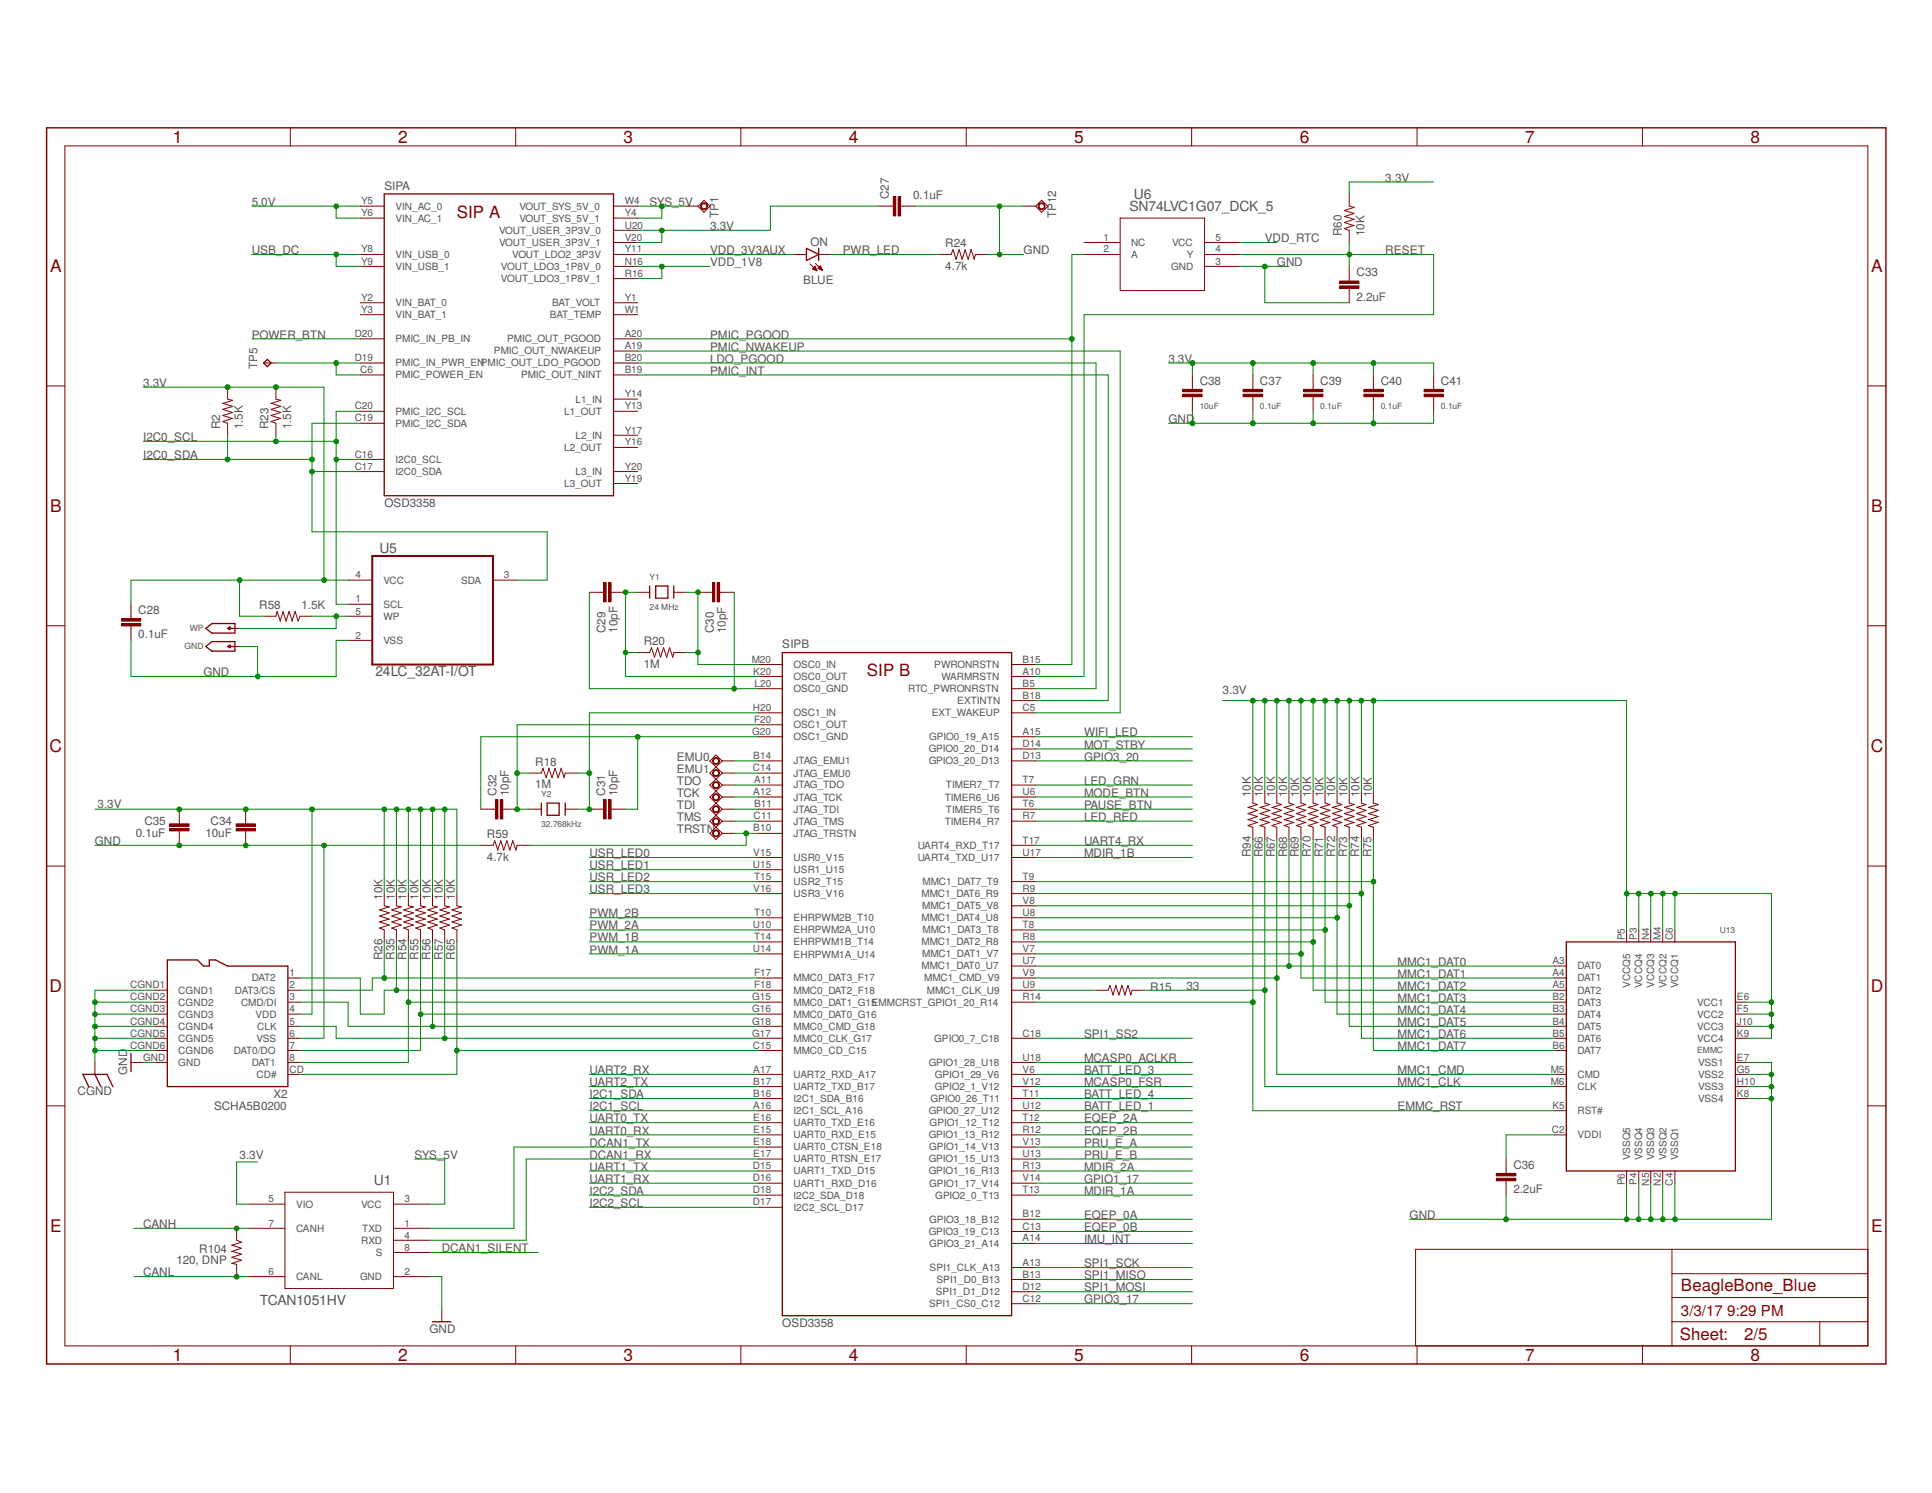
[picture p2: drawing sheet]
<svg xmlns="http://www.w3.org/2000/svg" width="279mm" height="216mm" viewBox="0 0 279 216" stroke-linecap="round" stroke-linejoin="round" font-family="sans-serif">
<defs><g id="words">
<g font-size="2.5" fill="#800000">
<text x="25" y="20.7">1</text>
<text x="57.6" y="20.7">2</text>
<text x="90.2" y="20.7">3</text>
<text x="122.8" y="20.7">4</text>
<text x="155.4" y="20.7">5</text>
<text x="188" y="20.7">6</text>
<text x="220.6" y="20.7">7</text>
<text x="253.2" y="20.7">8</text>
<text x="7.2" y="39.3">A</text>
<text x="270.6" y="39.3">A</text>
<text x="7.2" y="74">B</text>
<text x="270.6" y="74">B</text>
<text x="7.2" y="108.7">C</text>
<text x="270.5" y="108.7">C</text>
<text x="7.2" y="143.4">D</text>
<text x="270.5" y="143.4">D</text>
<text x="7.2" y="178.2">E</text>
<text x="270.6" y="178.2">E</text>
<text x="25" y="196.8">1</text>
<text x="57.6" y="196.8">2</text>
<text x="90.2" y="196.8">3</text>
<text x="122.8" y="196.8">4</text>
<text x="155.4" y="196.8">5</text>
<text x="188" y="196.8">6</text>
<text x="220.6" y="196.8">7</text>
<text x="253.2" y="196.8">8</text>
</g>
<g font-size="2.4" fill="#800000">
<text x="66.1" y="31.5">SIP A</text>
<text x="125.4" y="97.8">SIP B</text>
<text x="243.1" y="186.8">BeagleBone_Blue</text>
<text x="242.9" y="193.8">Sheet:</text>
<text x="252.2" y="193.7">2/5</text>
</g>
<text font-size="2.2" fill="#800000" x="243.1" y="190.3">3/3/17 9:29 PM</text>
<g font-size="2" fill="#505050">
<text x="164" y="28.7">U6</text>
<text x="163.3" y="30.5">SN74LVC1G07_DCK_5</text>
<text x="54.9" y="79.9">U5</text>
<text x="54.3" y="97.7">24LC_32AT-I/OT</text>
<text x="54.1" y="171.3">U1</text>
<text x="37.6" y="188.7">TCAN1051HV</text>
</g>
<g font-size="1.7" fill="#505050">
<text x="36.4" y="29.8">5.0V</text>
<text x="55.6" y="27.5">SIPA</text>
<text x="93.9" y="29.8">SYS_5V</text>
<text x="128.5" y="28.8" transform="rotate(-90 128.5 28.8)">C27</text>
<text x="132.1" y="28.7">0.1uF</text>
<text x="200.3" y="26.3">3.3V</text>
<text x="102.7" y="33.3">3.3V</text>
<text x="103.9" y="31.6" transform="rotate(-90 103.9 31.6)">TP1</text>
<text x="117.2" y="35.5">ON</text>
<text x="136.7" y="35.7">R24</text>
<text x="152.8" y="31.6" transform="rotate(-90 152.8 31.6)">TP12</text>
<text x="182.9" y="35">VDD_RTC</text>
<text x="194" y="34.2" transform="rotate(-90 194 34.2)">R60</text>
<text x="197.3" y="34.2" transform="rotate(-90 197.3 34.2)">10K</text>
<text x="36.4" y="36.7">USB_DC</text>
<text x="102.7" y="36.7">VDD_3V3AUX</text>
<text x="102.7" y="38.5">VDD_1V8</text>
<text x="116.2" y="41">BLUE</text>
<text x="121.9" y="36.7">PWR_LED</text>
<text x="136.7" y="39">4.7k</text>
<text x="148" y="36.7">GND</text>
<text x="184.6" y="38.5">GND</text>
<text x="196.2" y="40">C33</text>
<text x="200.3" y="36.7">RESET</text>
<text x="196.2" y="43.5">2.2uF</text>
<text x="36.4" y="49">POWER_BTN</text>
<text x="37.2" y="53.4" transform="rotate(-90 37.2 53.4)">TP5</text>
<text x="102.7" y="49">PMIC_PGOOD</text>
<text x="102.7" y="50.7">PMIC_NWAKEUP</text>
<text x="102.7" y="52.4">LDO_PGOOD</text>
<text x="169" y="52.4">3.3V</text>
<text x="20.7" y="55.9">3.3V</text>
<text x="102.7" y="54.2">PMIC_INT</text>
<text x="173.5" y="55.7">C38</text>
<text x="182.2" y="55.7">C37</text>
<text x="190.9" y="55.7">C39</text>
<text x="199.7" y="55.7">C40</text>
<text x="208.4" y="55.7">C41</text>
<text x="20.7" y="63.8">I2C0_SCL</text>
<text x="31.8" y="62.1" transform="rotate(-90 31.8 62.1)">R2</text>
<text x="35.1" y="62.1" transform="rotate(-90 35.1 62.1)">1.5K</text>
<text x="38.8" y="62.1" transform="rotate(-90 38.8 62.1)">R23</text>
<text x="42.1" y="62.1" transform="rotate(-90 42.1 62.1)">1.5K</text>
<text x="169" y="61.1">GND</text>
<text x="20.7" y="66.4">I2C0_SDA</text>
<text x="55.6" y="73.3">OSD3358</text>
<text x="20" y="88.8">C28</text>
<text x="37.5" y="88">R58</text>
<text x="43.6" y="88.1">1.5K</text>
<text x="20" y="92.3">0.1uF</text>
<text x="87.6" y="91.6" transform="rotate(-90 87.6 91.6)">C29</text>
<text x="89.3" y="91.5" transform="rotate(-90 89.3 91.5)">10pF</text>
<text x="93.1" y="93.3">R20</text>
<text x="103.2" y="91.5" transform="rotate(-90 103.2 91.5)">C30</text>
<text x="105" y="91.5" transform="rotate(-90 105 91.5)">10pF</text>
<text x="113.1" y="93.8">SIPB</text>
<text x="29.4" y="97.8">GND</text>
<text x="93.1" y="96.6">1M</text>
<text x="176.8" y="100.4">3.3V</text>
<text x="156.8" y="106.5">WIFI_LED</text>
<text x="77.4" y="114">1M</text>
<text x="77.4" y="110.7">R18</text>
<text x="97.9" y="110">EMU0</text>
<text x="97.9" y="111.7">EMU1</text>
<text x="97.9" y="113.5">TDO</text>
<text x="156.8" y="108.3">MOT_STBY</text>
<text x="156.8" y="113.5">LED_GRN</text>
<text x="156.8" y="110">GPIO3_20</text>
<text x="14.1" y="116.9">3.3V</text>
<text x="20.9" y="119.3">C35</text>
<text x="30.4" y="119.3">C34</text>
<text x="71.8" y="115.1" transform="rotate(-90 71.8 115.1)">C32</text>
<text x="73.6" y="115.1" transform="rotate(-90 73.6 115.1)">10pF</text>
<text x="87.5" y="115.1" transform="rotate(-90 87.5 115.1)">C31</text>
<text x="89.3" y="115.1" transform="rotate(-90 89.3 115.1)">10pF</text>
<text x="97.9" y="115.2">TCK</text>
<text x="97.9" y="117">TDI</text>
<text x="97.9" y="118.7">TMS</text>
<text x="156.8" y="115.2">MODE_BTN</text>
<text x="156.8" y="117">PAUSE_BTN</text>
<text x="156.8" y="118.7">LED_RED</text>
<text x="180.9" y="115.3" transform="rotate(-90 180.9 115.3)">10K</text>
<text x="182.6" y="115.3" transform="rotate(-90 182.6 115.3)">10K</text>
<text x="184.4" y="115.3" transform="rotate(-90 184.4 115.3)">10K</text>
<text x="186.1" y="115.3" transform="rotate(-90 186.1 115.3)">10K</text>
<text x="187.9" y="115.3" transform="rotate(-90 187.9 115.3)">10K</text>
<text x="189.6" y="115.3" transform="rotate(-90 189.6 115.3)">10K</text>
<text x="191.4" y="115.3" transform="rotate(-90 191.4 115.3)">10K</text>
<text x="193.1" y="115.3" transform="rotate(-90 193.1 115.3)">10K</text>
<text x="194.9" y="115.3" transform="rotate(-90 194.9 115.3)">10K</text>
<text x="196.6" y="115.3" transform="rotate(-90 196.6 115.3)">10K</text>
<text x="198.4" y="115.3" transform="rotate(-90 198.4 115.3)">10K</text>
<text x="13.7" y="122.2">GND</text>
<text x="19.6" y="121.1">0.1uF</text>
<text x="29.7" y="121.1">10uF</text>
<text x="70.4" y="124.5">4.7k</text>
<text x="70.4" y="121.2">R59</text>
<text x="85.2" y="125.7">USR_LED1</text>
<text x="85.2" y="123.9">USR_LED0</text>
<text x="97.9" y="120.4">TRSTN</text>
<text x="156.8" y="122.2">UART4_RX</text>
<text x="156.8" y="123.9">MDIR_1B</text>
<text x="180.9" y="124" transform="rotate(-90 180.9 124)">R94</text>
<text x="182.6" y="124" transform="rotate(-90 182.6 124)">R66</text>
<text x="184.4" y="124" transform="rotate(-90 184.4 124)">R67</text>
<text x="186.1" y="124" transform="rotate(-90 186.1 124)">R68</text>
<text x="187.9" y="124" transform="rotate(-90 187.9 124)">R69</text>
<text x="189.6" y="124" transform="rotate(-90 189.6 124)">R70</text>
<text x="191.3" y="124" transform="rotate(-90 191.3 124)">R71</text>
<text x="193.1" y="124" transform="rotate(-90 193.1 124)">R72</text>
<text x="194.8" y="124" transform="rotate(-90 194.8 124)">R73</text>
<text x="196.6" y="124" transform="rotate(-90 196.6 124)">R74</text>
<text x="198.3" y="124" transform="rotate(-90 198.3 124)">R75</text>
<text x="55.3" y="130.1" transform="rotate(-90 55.3 130.1)">10K</text>
<text x="57.1" y="130.1" transform="rotate(-90 57.1 130.1)">10K</text>
<text x="58.8" y="130.1" transform="rotate(-90 58.8 130.1)">10K</text>
<text x="60.5" y="130.1" transform="rotate(-90 60.5 130.1)">10K</text>
<text x="62.3" y="130.1" transform="rotate(-90 62.3 130.1)">10K</text>
<text x="64" y="130.1" transform="rotate(-90 64 130.1)">10K</text>
<text x="65.8" y="130.1" transform="rotate(-90 65.8 130.1)">10K</text>
<text x="85.2" y="129.2">USR_LED3</text>
<text x="85.2" y="127.4">USR_LED2</text>
<text x="85.2" y="132.6">PWM_2B</text>
<text x="85.2" y="134.4">PWM_2A</text>
<text x="85.2" y="136.1">PWM_1B</text>
<text x="85.2" y="137.9">PWM_1A</text>
<text x="55.3" y="138.8" transform="rotate(-90 55.3 138.8)">R26</text>
<text x="57" y="138.8" transform="rotate(-90 57 138.8)">R35</text>
<text x="58.8" y="138.8" transform="rotate(-90 58.8 138.8)">R54</text>
<text x="60.5" y="138.8" transform="rotate(-90 60.5 138.8)">R55</text>
<text x="62.3" y="138.8" transform="rotate(-90 62.3 138.8)">R56</text>
<text x="64" y="138.8" transform="rotate(-90 64 138.8)">R57</text>
<text x="65.8" y="138.8" transform="rotate(-90 65.8 138.8)">R65</text>
<text x="166.3" y="143.3">R15</text>
<text x="171.6" y="143.1">33</text>
<text x="202.1" y="143.1">MMC1_DAT2</text>
<text x="202.1" y="141.4">MMC1_DAT1</text>
<text x="202.1" y="139.6">MMC1_DAT0</text>
<text x="202.1" y="148.3">MMC1_DAT5</text>
<text x="202.1" y="146.6">MMC1_DAT4</text>
<text x="202.1" y="144.9">MMC1_DAT3</text>
<text x="18.4" y="155.4" transform="rotate(-90 18.4 155.4)">GND</text>
<text x="85.2" y="155.3">UART2_RX</text>
<text x="156.8" y="155.3">BATT_LED_3</text>
<text x="156.8" y="153.6">MCASP0_ACLKR</text>
<text x="156.8" y="150.1">SPI1_SS2</text>
<text x="202.1" y="151.8">MMC1_DAT7</text>
<text x="202.1" y="150.1">MMC1_DAT6</text>
<text x="202.1" y="155.3">MMC1_CMD</text>
<text x="11.2" y="158.4">CGND</text>
<text x="31" y="160.6">SCHA5B0200</text>
<text x="39.5" y="158.8">X2</text>
<text x="85.2" y="157.1">UART2_TX</text>
<text x="85.2" y="158.8">I2C1_SDA</text>
<text x="85.2" y="160.6">I2C1_SCL</text>
<text x="156.8" y="158.8">BATT_LED_4</text>
<text x="156.8" y="160.6">BATT_LED_1</text>
<text x="156.8" y="157.1">MCASP0_FSR</text>
<text x="202.1" y="157.1">MMC1_CLK</text>
<text x="202.1" y="160.6">EMMC_RST</text>
<text x="34.6" y="167.5">3.3V</text>
<text x="59.9" y="167.5">SYS_5V</text>
<text x="85.2" y="162.3">UART0_TX</text>
<text x="85.2" y="164.1">UART0_RX</text>
<text x="85.2" y="165.8">DCAN1_TX</text>
<text x="85.2" y="167.5">DCAN1_RX</text>
<text x="156.8" y="164.1">EQEP_2B</text>
<text x="156.8" y="162.3">EQEP_2A</text>
<text x="156.8" y="165.8">PRU_E_A</text>
<text x="156.8" y="167.5">PRU_E_B</text>
<text x="85.2" y="172.8">I2C2_SDA</text>
<text x="85.2" y="169.3">UART1_TX</text>
<text x="85.2" y="171">UART1_RX</text>
<text x="156.8" y="169.3">MDIR_2A</text>
<text x="156.8" y="171">GPIO1_17</text>
<text x="156.8" y="172.8">MDIR_1A</text>
<text x="218.9" y="172.5">2.2uF</text>
<text x="218.9" y="169">C36</text>
<text x="20.7" y="177.6">CANH</text>
<text x="85.2" y="174.5">I2C2_SCL</text>
<text x="156.8" y="176.2">EQEP_0A</text>
<text x="156.8" y="178">EQEP_0B</text>
<text x="156.8" y="179.7">IMU_INT</text>
<text x="203.8" y="176.2">GND</text>
<text x="20.7" y="184.5">CANL</text>
<text x="25.5" y="182.8">120, DNP</text>
<text x="28.8" y="181.2">R104</text>
<text x="63.9" y="181">DCAN1_SILENT</text>
<text x="156.8" y="183.2">SPI1_SCK</text>
<text x="156.8" y="185">SPI1_MISO</text>
<text x="113.1" y="191.9">OSD3358</text>
<text x="156.8" y="186.7">SPI1_MOSI</text>
<text x="156.8" y="188.5">GPIO3_17</text>
<text x="62.1" y="192.8">GND</text>
</g>
<g font-size="1.4" fill="#505050">
<text x="52.2" y="29.6">Y5</text>
<text x="90.3" y="29.6">W4</text>
<text x="52.2" y="31.3">Y6</text>
<text x="57.2" y="30.3">VIN_AC_0</text>
<text x="57.2" y="32.1">VIN_AC_1</text>
<text x="72.2" y="33.8">VOUT_USER_3P3V_0</text>
<text x="72.2" y="35.5">VOUT_USER_3P3V_1</text>
<text x="75.1" y="30.3">VOUT_SYS_5V_0</text>
<text x="75.1" y="32.1">VOUT_SYS_5V_1</text>
<text x="90.3" y="31.3">Y4</text>
<text x="90.3" y="33.1">U20</text>
<text x="90.3" y="34.8">V20</text>
<text x="159.6" y="34.8">1</text>
<text x="163.6" y="35.6">NC</text>
<text x="169.5" y="35.5">VCC</text>
<text x="175.8" y="34.8">5</text>
<text x="52.2" y="36.5">Y8</text>
<text x="52.2" y="38.3">Y9</text>
<text x="57.2" y="37.3">VIN_USB_0</text>
<text x="57.2" y="39.1">VIN_USB_1</text>
<text x="72.4" y="39">VOUT_LDO3_1P8V_0</text>
<text x="72.4" y="40.8">VOUT_LDO3_1P8V_1</text>
<text x="74.1" y="37.3">VOUT_LDO2_3P3V</text>
<text x="90.3" y="36.5">Y11</text>
<text x="90.3" y="38.3">N16</text>
<text x="90.3" y="40">R16</text>
<text x="159.6" y="36.5">2</text>
<text x="163.6" y="37.3">A</text>
<text x="169.4" y="39">GND</text>
<text x="171.6" y="37.3">Y</text>
<text x="175.8" y="38.3">3</text>
<text x="175.8" y="36.5">4</text>
<text x="52.2" y="43.5">Y2</text>
<text x="52.2" y="45.3">Y3</text>
<text x="57.2" y="44.3">VIN_BAT_0</text>
<text x="57.2" y="46">VIN_BAT_1</text>
<text x="79.5" y="46">BAT_TEMP</text>
<text x="79.9" y="44.3">BAT_VOLT</text>
<text x="90.3" y="45.3">W1</text>
<text x="90.3" y="43.5">Y1</text>
<text x="51.3" y="48.7">D20</text>
<text x="51.3" y="52.2">D19</text>
<text x="52.1" y="54">C6</text>
<text x="57.2" y="49.5">PMIC_IN_PB_IN</text>
<text x="57.2" y="53">PMIC_IN_PWR_ENPMIC_OUT_LDO_PGOOD</text>
<text x="71.4" y="51.2">PMIC_OUT_NWAKEUP</text>
<text x="73.3" y="49.5">PMIC_OUT_PGOOD</text>
<text x="90.3" y="52.2">B20</text>
<text x="90.3" y="54">B19</text>
<text x="90.3" y="50.5">A19</text>
<text x="90.3" y="48.7">A20</text>
<text x="51.3" y="59.2">C20</text>
<text x="57.2" y="60">PMIC_I2C_SCL</text>
<text x="57.2" y="54.7">PMIC_POWER_EN</text>
<text x="75.4" y="54.7">PMIC_OUT_NINT</text>
<text x="81.6" y="60">L1_OUT</text>
<text x="83.2" y="58.2">L1_IN</text>
<text x="90.3" y="57.5">Y14</text>
<text x="90.3" y="59.2">Y13</text>
<text x="51.3" y="60.9">C19</text>
<text x="57.2" y="61.7">PMIC_I2C_SDA</text>
<text x="81.6" y="65.2">L2_OUT</text>
<text x="83.2" y="63.4">L2_IN</text>
<text x="90.3" y="62.7">Y17</text>
<text x="90.3" y="64.4">Y16</text>
<text x="51.3" y="66.2">C16</text>
<text x="51.3" y="67.9">C17</text>
<text x="57.2" y="67">I2C0_SCL</text>
<text x="57.2" y="68.7">I2C0_SDA</text>
<text x="81.6" y="70.4">L3_OUT</text>
<text x="83.2" y="68.7">L3_IN</text>
<text x="90.3" y="67.9">Y20</text>
<text x="90.3" y="69.7">Y19</text>
<text x="51.4" y="83.6">4</text>
<text x="72.9" y="83.6">3</text>
<text x="51.4" y="87.1">1</text>
<text x="51.4" y="88.9">5</text>
<text x="55.5" y="84.4">VCC</text>
<text x="55.5" y="87.9">SCL</text>
<text x="55.5" y="89.6">WP</text>
<text x="66.7" y="84.4">SDA</text>
<text x="51.4" y="92.4">2</text>
<text x="55.5" y="93.1">VSS</text>
<text x="108.7" y="95.8">M20</text>
<text x="147.9" y="95.8">B15</text>
<text x="108.9" y="97.6">K20</text>
<text x="109.1" y="99.3">L20</text>
<text x="114.8" y="100.1">OSC0_GND</text>
<text x="114.8" y="96.6">OSC0_IN</text>
<text x="114.8" y="98.4">OSC0_OUT</text>
<text x="131.3" y="100.1">RTC_PWRONRSTN</text>
<text x="135.1" y="96.6">PWRONRSTN</text>
<text x="136.1" y="98.3">WARMRSTN</text>
<text x="138.4" y="101.8">EXTINTN</text>
<text x="147.9" y="101.1">B18</text>
<text x="147.9" y="99.3">B5</text>
<text x="147.9" y="97.6">A10</text>
<text x="108.8" y="106.3">G20</text>
<text x="108.9" y="102.8">H20</text>
<text x="109" y="104.5">F20</text>
<text x="114.8" y="107.1">OSC1_GND</text>
<text x="114.8" y="103.6">OSC1_IN</text>
<text x="114.8" y="105.3">OSC1_OUT</text>
<text x="134.4" y="107">GPIO0_19_A15</text>
<text x="134.8" y="103.6">EXT_WAKEUP</text>
<text x="147.9" y="102.8">C5</text>
<text x="147.9" y="106.3">A15</text>
<text x="108.9" y="111.5">C14</text>
<text x="108.9" y="109.8">B14</text>
<text x="109" y="113.3">A11</text>
<text x="114.8" y="112.3">JTAG_EMU0</text>
<text x="114.8" y="110.5">JTAG_EMU1</text>
<text x="134.3" y="108.8">GPIO0_20_D14</text>
<text x="134.3" y="110.5">GPIO3_20_D13</text>
<text x="147.9" y="108">D14</text>
<text x="147.9" y="109.8">D13</text>
<text x="147.9" y="113.3">T7</text>
<text x="108.9" y="115">A12</text>
<text x="109" y="118.5">C11</text>
<text x="109" y="116.7">B11</text>
<text x="114.8" y="115.8">JTAG_TCK</text>
<text x="114.8" y="117.5">JTAG_TDI</text>
<text x="114.8" y="114">JTAG_TDO</text>
<text x="114.8" y="119.3">JTAG_TMS</text>
<text x="136.6" y="119.3">TIMER4_R7</text>
<text x="136.6" y="115.8">TIMER6_U6</text>
<text x="136.8" y="117.5">TIMER5_T6</text>
<text x="136.8" y="114">TIMER7_T7</text>
<text x="147.9" y="118.5">R7</text>
<text x="147.9" y="116.7">T6</text>
<text x="147.9" y="115">U6</text>
<text x="108.9" y="125.5">U15</text>
<text x="108.9" y="120.2">B10</text>
<text x="108.9" y="123.7">V15</text>
<text x="114.8" y="121">JTAG_TRSTN</text>
<text x="114.8" y="124.5">USR0_V15</text>
<text x="132.7" y="122.7">UART4_RXD_T17</text>
<text x="132.7" y="124.5">UART4_TXD_U17</text>
<text x="147.9" y="122">T17</text>
<text x="147.9" y="123.7">U17</text>
<text x="108.9" y="129">V16</text>
<text x="109" y="127.2">T15</text>
<text x="114.8" y="126.2">USR1_U15</text>
<text x="114.8" y="128">USR2_T15</text>
<text x="114.8" y="129.7">USR3_V16</text>
<text x="133.3" y="129.7">MMC1_DAT6_R9</text>
<text x="133.3" y="131.4">MMC1_DAT5_V8</text>
<text x="133.4" y="128">MMC1_DAT7_T9</text>
<text x="147.9" y="130.7">V8</text>
<text x="147.9" y="129">R9</text>
<text x="147.9" y="127.2">T9</text>
<text x="108.9" y="137.7">U14</text>
<text x="108.9" y="134.2">U10</text>
<text x="109" y="135.9">T14</text>
<text x="109" y="132.4">T10</text>
<text x="114.8" y="136.7">EHRPWM1B_T14</text>
<text x="114.8" y="135">EHRPWM2A_U10</text>
<text x="114.8" y="133.2">EHRPWM2B_T10</text>
<text x="133.3" y="136.7">MMC1_DAT2_R8</text>
<text x="133.3" y="133.2">MMC1_DAT4_U8</text>
<text x="133.4" y="134.9">MMC1_DAT3_T8</text>
<text x="147.9" y="137.7">V7</text>
<text x="147.9" y="135.9">R8</text>
<text x="147.9" y="134.2">T8</text>
<text x="147.9" y="132.4">U8</text>
<text x="235" y="136" transform="rotate(-90 235 136)">P5</text>
<text x="236.7" y="136" transform="rotate(-90 236.7 136)">P3</text>
<text x="238.5" y="136" transform="rotate(-90 238.5 136)">N4</text>
<text x="240.2" y="136" transform="rotate(-90 240.2 136)">M4</text>
<text x="241.9" y="136" transform="rotate(-90 241.9 136)">C6</text>
<text x="18.8" y="142.9">CGND1</text>
<text x="25.8" y="143.7">CGND1</text>
<text x="34" y="143.7">DAT3/CS</text>
<text x="36.4" y="141.9">DAT2</text>
<text x="41.9" y="141.2">1</text>
<text x="41.9" y="142.9">2</text>
<text x="109" y="142.9">F18</text>
<text x="109" y="141.2">F17</text>
<text x="114.8" y="138.5">EHRPWM1A_U14</text>
<text x="114.8" y="143.7">MMC0_DAT2_F18</text>
<text x="114.8" y="141.9">MMC0_DAT3_F17</text>
<text x="133.3" y="140.2">MMC1_DAT0_U7</text>
<text x="133.3" y="138.4">MMC1_DAT1_V7</text>
<text x="133.7" y="141.9">MMC1_CMD_V9</text>
<text x="134.1" y="143.7">MMC1_CLK_U9</text>
<text x="147.9" y="142.9">U9</text>
<text x="147.9" y="141.2">V9</text>
<text x="147.9" y="139.4">U7</text>
<text x="224.5" y="139.4">A3</text>
<text x="224.5" y="141.2">A4</text>
<text x="224.5" y="142.9">A5</text>
<text x="228.1" y="140.2">DAT0</text>
<text x="228.1" y="141.9">DAT1</text>
<text x="228.1" y="143.7">DAT2</text>
<text x="235.7" y="142.8" transform="rotate(-90 235.7 142.8)">VCCQ5</text>
<text x="237.5" y="142.8" transform="rotate(-90 237.5 142.8)">VCCQ4</text>
<text x="239.2" y="142.8" transform="rotate(-90 239.2 142.8)">VCCQ3</text>
<text x="241" y="142.8" transform="rotate(-90 241 142.8)">VCCQ2</text>
<text x="242.7" y="142.8" transform="rotate(-90 242.7 142.8)">VCCQ1</text>
<text x="18.8" y="144.7">CGND2</text>
<text x="18.8" y="146.4">CGND3</text>
<text x="18.8" y="148.2">CGND4</text>
<text x="18.8" y="149.9">CGND5</text>
<text x="25.8" y="145.4">CGND2</text>
<text x="25.8" y="147.1">CGND3</text>
<text x="25.8" y="148.9">CGND4</text>
<text x="34.9" y="145.4">CMD/DI</text>
<text x="36.9" y="147.2">VDD</text>
<text x="37.2" y="148.9">CLK</text>
<text x="41.9" y="144.7">3</text>
<text x="41.9" y="146.4">4</text>
<text x="41.9" y="148.2">5</text>
<text x="41.9" y="149.9">6</text>
<text x="108.8" y="149.9">G17</text>
<text x="108.8" y="148.2">G18</text>
<text x="108.8" y="146.4">G16</text>
<text x="108.8" y="144.7">G15</text>
<text x="114.8" y="148.9">MMC0_CMD_G18</text>
<text x="114.8" y="147.2">MMC0_DAT0_G16</text>
<text x="114.8" y="145.4">MMC0_DAT1_G15</text>
<text x="126.1" y="145.4">EMMCRST_GPIO1_20_R14</text>
<text x="147.9" y="144.7">R14</text>
<text x="147.9" y="149.9">C18</text>
<text x="224.5" y="144.7">B2</text>
<text x="224.5" y="146.4">B3</text>
<text x="224.5" y="148.2">B4</text>
<text x="224.5" y="149.9">B5</text>
<text x="228.1" y="145.4">DAT3</text>
<text x="228.1" y="147.1">DAT4</text>
<text x="228.1" y="148.9">DAT5</text>
<text x="245.5" y="145.4">VCC1</text>
<text x="245.5" y="147.2">VCC2</text>
<text x="245.5" y="148.9">VCC3</text>
<text x="251.2" y="144.7">E6</text>
<text x="251.2" y="146.4">F5</text>
<text x="251.2" y="148.2">J10</text>
<text x="251.2" y="149.9">K9</text>
<text x="18.8" y="151.6">CGND6</text>
<text x="20.7" y="153.4">GND</text>
<text x="25.8" y="150.6">CGND5</text>
<text x="25.8" y="152.4">CGND6</text>
<text x="25.8" y="154.1">GND</text>
<text x="33.8" y="152.4">DAT0/DO</text>
<text x="36.4" y="154.2">DAT1</text>
<text x="37.1" y="150.7">VSS</text>
<text x="37.1" y="155.9">CD#</text>
<text x="41.9" y="151.6">7</text>
<text x="41.9" y="153.4">8</text>
<text x="41.9" y="155.1">CD</text>
<text x="108.9" y="151.6">C15</text>
<text x="108.9" y="155.1">A17</text>
<text x="114.8" y="152.4">MMC0_CD_C15</text>
<text x="114.8" y="150.7">MMC0_CLK_G17</text>
<text x="114.8" y="155.9">UART2_RXD_A17</text>
<text x="134.3" y="154.1">GPIO1_28_U18</text>
<text x="135.1" y="150.6">GPIO0_7_C18</text>
<text x="135.2" y="155.9">GPIO1_29_V6</text>
<text x="147.9" y="153.4">U18</text>
<text x="147.9" y="155.1">V6</text>
<text x="224.3" y="155.1">M5</text>
<text x="224.5" y="151.6">B6</text>
<text x="228.1" y="150.6">DAT6</text>
<text x="228.1" y="152.4">DAT7</text>
<text x="228.1" y="155.9">CMD</text>
<text x="245.5" y="150.7">VCC4</text>
<text x="245.6" y="154.2">VSS1</text>
<text x="245.6" y="155.9">VSS2</text>
<text x="251.2" y="153.4">E7</text>
<text x="251.2" y="155.1">G5</text>
<text x="108.9" y="160.4">A16</text>
<text x="108.9" y="158.6">B16</text>
<text x="108.9" y="156.9">B17</text>
<text x="114.8" y="161.1">I2C1_SCL_A16</text>
<text x="114.8" y="159.4">I2C1_SDA_B16</text>
<text x="114.8" y="157.6">UART2_TXD_B17</text>
<text x="134.3" y="161.1">GPIO0_27_U12</text>
<text x="134.6" y="159.4">GPIO0_26_T11</text>
<text x="135.2" y="157.6">GPIO2_1_V12</text>
<text x="147.9" y="158.6">T11</text>
<text x="147.9" y="160.4">U12</text>
<text x="147.9" y="156.9">V12</text>
<text x="224.3" y="156.9">M6</text>
<text x="224.5" y="160.4">K5</text>
<text x="228.1" y="161.1">RST#</text>
<text x="228.1" y="157.6">CLK</text>
<text x="245.6" y="157.6">VSS3</text>
<text x="245.6" y="159.4">VSS4</text>
<text x="251.2" y="156.9">H10</text>
<text x="251.2" y="158.6">K8</text>
<text x="108.9" y="165.6">E18</text>
<text x="108.9" y="167.3">E17</text>
<text x="108.9" y="163.8">E15</text>
<text x="108.9" y="162.1">E16</text>
<text x="114.8" y="166.4">UART0_CTSN_E18</text>
<text x="114.8" y="164.6">UART0_RXD_E15</text>
<text x="114.8" y="162.9">UART0_TXD_E16</text>
<text x="134.3" y="164.6">GPIO1_13_R12</text>
<text x="134.4" y="166.3">GPIO1_14_V13</text>
<text x="134.4" y="162.9">GPIO1_12_T12</text>
<text x="147.9" y="162.1">T12</text>
<text x="147.9" y="163.8">R12</text>
<text x="147.9" y="165.6">V13</text>
<text x="147.9" y="167.3">U13</text>
<text x="224.4" y="163.8">C2</text>
<text x="228.1" y="164.6">VDDI</text>
<text x="235.7" y="167.7" transform="rotate(-90 235.7 167.7)">VSSQ5</text>
<text x="237.5" y="167.7" transform="rotate(-90 237.5 167.7)">VSSQ4</text>
<text x="239.2" y="167.7" transform="rotate(-90 239.2 167.7)">VSSQ3</text>
<text x="241" y="167.7" transform="rotate(-90 241 167.7)">VSSQ2</text>
<text x="242.7" y="167.7" transform="rotate(-90 242.7 167.7)">VSSQ1</text>
<text x="38.8" y="173.9">5</text>
<text x="58.5" y="173.9">3</text>
<text x="108.9" y="172.5">D18</text>
<text x="108.9" y="170.8">D16</text>
<text x="108.9" y="169.1">D15</text>
<text x="114.8" y="173.3">I2C2_SDA_D18</text>
<text x="114.8" y="168.1">UART0_RTSN_E17</text>
<text x="114.8" y="171.6">UART1_RXD_D16</text>
<text x="114.8" y="169.8">UART1_TXD_D15</text>
<text x="134.3" y="168.1">GPIO1_15_U13</text>
<text x="134.3" y="169.8">GPIO1_16_R13</text>
<text x="134.4" y="171.6">GPIO1_17_V14</text>
<text x="135.3" y="173.3">GPIO2_0_T13</text>
<text x="147.9" y="169.1">R13</text>
<text x="147.9" y="170.8">V14</text>
<text x="147.9" y="172.5">T13</text>
<text x="235" y="171.4" transform="rotate(-90 235 171.4)">P6</text>
<text x="236.7" y="171.4" transform="rotate(-90 236.7 171.4)">P4</text>
<text x="238.5" y="171.4" transform="rotate(-90 238.5 171.4)">N5</text>
<text x="240.2" y="171.4" transform="rotate(-90 240.2 171.4)">N2</text>
<text x="241.9" y="171.4" transform="rotate(-90 241.9 171.4)">C4</text>
<text x="38.8" y="177.4">7</text>
<text x="42.8" y="178.1">CANH</text>
<text x="42.8" y="174.6">VIO</text>
<text x="52.2" y="179.9">RXD</text>
<text x="52.2" y="174.6">VCC</text>
<text x="52.4" y="178.1">TXD</text>
<text x="58.5" y="179.1">4</text>
<text x="58.5" y="177.4">1</text>
<text x="108.9" y="174.3">D17</text>
<text x="114.8" y="175.1">I2C2_SCL_D17</text>
<text x="134.3" y="178.5">GPIO3_19_C13</text>
<text x="134.4" y="176.8">GPIO3_18_B12</text>
<text x="147.9" y="176">B12</text>
<text x="147.9" y="177.8">C13</text>
<text x="147.9" y="179.5">A14</text>
<text x="38.8" y="184.3">6</text>
<text x="42.8" y="185.1">CANL</text>
<text x="52.1" y="185.1">GND</text>
<text x="54.3" y="181.6">S</text>
<text x="58.5" y="184.3">2</text>
<text x="58.5" y="180.8">8</text>
<text x="134.4" y="180.3">GPIO3_21_A14</text>
<text x="134.4" y="183.8">SPI1_CLK_A13</text>
<text x="135.4" y="185.5">SPI1_D0_B13</text>
<text x="147.9" y="183">A13</text>
<text x="147.9" y="184.8">B13</text>
<text x="134.4" y="189">SPI1_CS0_C12</text>
<text x="135.4" y="187.3">SPI1_D1_D12</text>
<text x="147.9" y="188.3">C12</text>
<text x="147.9" y="186.5">D12</text>
</g>
<g font-size="1.2" fill="#505050">
<text x="173.5" y="59.2">10uF</text>
<text x="182.2" y="59.2">0.1uF</text>
<text x="190.9" y="59.2">0.1uF</text>
<text x="199.7" y="59.2">0.1uF</text>
<text x="208.4" y="59.2">0.1uF</text>
<text x="93.9" y="83.9">Y1</text>
<text x="93.9" y="88.2">24 MHz</text>
<text x="26.7" y="93.9">GND</text>
<text x="27.4" y="91.3">WP</text>
<text x="78.3" y="119.6">32.768kHz</text>
<text x="78.3" y="115.3">Y2</text>
<text x="248.7" y="134.9">U13</text>
<text x="245.5" y="152.3">EMMC</text>
</g>
</g></defs>
<path d="M55.6 28h33.1v43.7h-33.1zM113.1 94.4h33.2v95.9h-33.2z" fill="none" stroke="#800000" stroke-width=".19"/>
<g fill="none" stroke="#800000" stroke-width=".14">
<path d="M52.1 29.8h3.5M52.1 31.5h3.5M52.1 36.8h3.5M52.1 38.5h3.5M88.7 29.8h3.5M88.7 31.5h3.5M88.7 36.8h3.5M88.7 38.5h3.5M88.7 33.3h3.5M88.7 35.1h3.5M100.9 29.8l.9-.8 .9 .8-.9 .9zM52.1 45.5h3.5"/>
<path d="M52.1 43.8h3.5M52.1 59.5h3.5M52.1 49h3.5M52.1 52.5h3.5M52.1 54.2h3.5M88.7 45.5h3.5M88.7 43.8h3.5M88.7 57.7h3.5M88.7 59.5h3.5M88.7 49h3.5M88.7 52.5h3.5M88.7 54.2h3.5"/>
<path d="M88.7 50.8h3.5M88.7 40.3h3.5M52.1 66.4h3.5M52.1 68.2h3.5M52.1 61.2h3.5M88.7 68.2h3.5M88.7 62.9h3.5M88.7 64.7h3.5M88.7 69.9h3.5M109.6 99.6h3.5M109.6 96.1h3.5M109.6 97.8h3.5"/>
<path d="M146.3 99.6h3.5M146.3 96.1h3.5M146.3 97.8h3.5M109.6 103.1h3.5M109.6 106.5h3.5M109.6 110h3.5M109.6 111.8h3.5M109.6 115.3h3.5M109.6 117h3.5M109.6 113.5h3.5M109.6 118.7h3.5M109.6 104.8h3.5"/>
<path d="M146.3 101.3h3.5M146.3 103.1h3.5M146.3 106.5h3.5M146.3 108.3h3.5M146.3 110h3.5M146.3 115.3h3.5M146.3 117h3.5M146.3 113.5h3.5M146.3 118.7h3.5M109.6 137.9h3.5M109.6 136.2h3.5M109.6 134.5h3.5"/>
<path d="M109.6 132.7h3.5M109.6 120.5h3.5M109.6 129.2h3.5M109.6 127.5h3.5M109.6 124h3.5M109.6 125.8h3.5M146.3 137.9h3.5M146.3 136.2h3.5M146.3 134.5h3.5M146.3 132.7h3.5M146.3 139.7h3.5M146.3 131h3.5"/>
<path d="M146.3 129.2h3.5M146.3 127.5h3.5M146.3 122.2h3.5M146.3 124h3.5M109.6 144.9h3.5M109.6 150.1h3.5M109.6 158.9h3.5M109.6 155.4h3.5M109.6 157.1h3.5M109.6 151.9h3.5M109.6 148.4h3.5M109.6 146.6h3.5"/>
<path d="M109.6 143.2h3.5M109.6 141.4h3.5M146.3 144.9h3.5M146.3 150.1h3.5M146.3 158.9h3.5M146.3 153.6h3.5M146.3 155.4h3.5M146.3 157.1h3.5M146.3 143.2h3.5M146.3 141.4h3.5M109.6 160.6h3.5M109.6 162.3h3.5"/>
<path d="M109.6 164.1h3.5M109.6 165.9h3.5M109.6 167.6h3.5M109.6 169.3h3.5M109.6 171.1h3.5M109.6 172.8h3.5M109.6 174.6h3.5M146.3 160.6h3.5M146.3 162.3h3.5M146.3 164.1h3.5M146.3 165.9h3.5M146.3 167.6h3.5"/>
<path d="M146.3 169.3h3.5M146.3 171.1h3.5M146.3 172.8h3.5M146.3 176.3h3.5M146.3 178.1h3.5M146.3 179.8h3.5M146.3 183.3h3.5M146.3 188.5h3.5M146.3 185h3.5M146.3 186.8h3.5"/>
</g>
<path d="M101.5 29.5a.5 .5 0 0 1 .8 .1 .5 .5 0 0 1-.4 .7 .5 .5 0 0 1-.6-.5h.1a.38 .38 0 0 1 .5-.4 .38 .38 0 0 1 .3 .5 .38 .38 0 0 1-.6 .2l-.2-.3h-.1z" fill-rule="evenodd" fill="#800000"/>
<g fill="none" stroke="#800000" stroke-width=".14">
<path d="M99.2 29.8h1.7M101.5 29.5a.5 .5 0 0 1 .8 .1 .5 .5 0 0 1-.4 .7 .5 .5 0 0 1-.6-.5h.1a.38 .38 0 0 1 .5-.4 .38 .38 0 0 1 .3 .5 .38 .38 0 0 1-.6 .2l-.2-.3h-.1zM114.9 36.8h1.7M117.2 38.2l.9 1M117.5 38.9h.5M117.5 38.8h.5M117.7 38.7h.3M117.7 38.7h.2M117.7 39h.3M117.8 38.6h.1M117.9 38.5h.1M117.9 38.5l-.4 .4 .6 .3"/>
<path d="M117.9 38.5l.2 .7M117.9 39.1h.2M117.9 38.1l1 1M118.1 39.1h.1M118.3 38.8l.3-.3 .3 .6zM118.3 38.7h.5M118.4 36.8h1.7M118.4 38.8h.4M118.4 38.7h.3M118.5 38.6h.2M118.5 38.9h.4M118.5 38.5h.2"/>
<path d="M118.6 38.5h.1M118.7 39h.2M118.9 39.1h.1M139.6 36.1l.4 1.4 .4-1.4 .5 1.4M139.6 36.1l-.5 1.4-.4-1.4-.4 1.4-.5-1.4-.3 .7h-1.7M141 36.8h1.8M141.1 36.8l-.2 .7M149.8 29.8l.8-.8 1 .8-1 .9zM32.2 58.3l1.4 .5-1.4 .4 1.4 .5-1.4 .4 1.4 .4M32.9 56v1.7l.7 .2-1.4 .4M39.2 58.3l1.4 .5-1.4 .4 1.4 .5-1.4 .4 1.4 .4M39.9 56v1.7l.7 .2-1.4 .4"/>
<path d="M33.6 60.5l-1.4 .5 .7 .2v1.7M40.6 60.5l-1.4 .5 .7 .2v1.7"/>
</g>
<path d="M116.6 35.9l1.8 .9-1.8 .9zM118.4 35.9v1.8" fill="none" stroke="#800000" stroke-width=".19"/>
<path d="M150.3 29.5a.5 .5 0 0 1 .8 .1 .5 .5 0 0 1-.3 .7 .5 .5 0 0 1-.7-.5h.1a.39 .39 0 0 1 .6-.3 .39 .39 0 0 1 .1 .6 .39 .39 0 0 1-.6-.1l-.1-.2h-.1z" fill-rule="evenodd" fill="#800000"/>
<g fill="none" stroke="#800000" stroke-width=".14">
<path d="M127.1 29.8h2.1M129.2 28.4h.3v2.8h-.3zM129.9 28.4h.3v2.8h-.3zM130.2 29.8h2.1M148 29.8h1.8M150.3 29.5a.5 .5 0 0 1 .8 .1 .5 .5 0 0 1-.3 .7 .5 .5 0 0 1-.7-.5h.1a.39 .39 0 0 1 .6-.3 .39 .39 0 0 1 .1 .6 .39 .39 0 0 1-.6-.1l-.1-.2h-.1zM17.6 90.2h2.8v.3h-2.8zM17.6 89.5h2.8v.3h-2.8zM18.9 87.4v2.1M18.9 90.5v2.1M38.1 89.1h1.8l.2-.7 .4 1.4M40.9 88.4l.5 1.4 .4-1.4 .5 1.4"/>
<path d="M41 88.4l-.5 1.4M45.1 89.1h-1.7l-.3 .7-.4-1.4-.5 1.4M50.3 83.9h3.5M50.3 87.4h3.5M50.3 89.1h3.5M50.3 92.6h3.5M71.3 83.9h3.5M85.2 85.7h2.1M87.3 84.2h.4v2.8h-.4zM88 84.2h.4v2.8h-.4zM88.4 85.7h2.1M100.9 85.7h2.1"/>
<path d="M103 84.2h.4v2.8h-.4zM103.7 84.2h.4v2.8h-.4zM104.1 85.7h2.1M69.5 117h2.1M71.6 115.6h.4v2.8h-.4zM72.4 115.6h.3v2.8h-.3zM72.7 117h2.1M85.2 117h2.1M87.3 115.6h.4v2.8h-.4zM88 115.6h.4v2.8h-.4zM88.4 117h2.1M102.7 110l.8 .9 1-.9"/>
<path d="M102.7 110.1l.8-.9 1 .9"/>
</g>
<path d="M129.4 28.4v2.8M130.1 28.4v2.8M17.6 90.3h2.8M17.6 89.6h2.8M87.5 84.2v2.8M88.2 84.2v2.8M103.9 84.2v2.8M71.8 115.6v2.8M72.5 115.6v2.8M87.5 115.6v2.8M88.2 115.6v2.8" fill="none" stroke="#800000" stroke-width=".35"/>
<path d="M53.8 80.4h17.5v15.7h-17.5z" fill="none" stroke="#800000" stroke-width=".29"/>
<path d="M103.2 84.2v2.8" fill="none" stroke="#800000" stroke-width=".32"/>
<path d="M103.2 109.7a.5 .5 0 0 1 .8 .1 .5 .5 0 0 1-.4 .8 .5 .5 0 0 1-.6-.6h.2a.39 .39 0 0 1 .5-.3 .39 .39 0 0 1 .1 .6 .39 .39 0 0 1-.6-.1v-.2h-.2z" fill-rule="evenodd" fill="#800000"/>
<path d="M103.2 109.7a.5 .5 0 0 1 .8 .1 .5 .5 0 0 1-.4 .8 .5 .5 0 0 1-.6-.6h.2a.39 .39 0 0 1 .5-.3 .39 .39 0 0 1 .1 .6 .39 .39 0 0 1-.6-.1v-.2h-.2zM103.5 110.9l1 .9-1 .9-.8-.9zM104.4 110h1.8" fill="none" stroke="#800000" stroke-width=".14"/>
<path d="M103.2 111.4a.5 .5 0 0 1 .8 .2 .5 .5 0 0 1-.3 .7 .5 .5 0 0 1-.7-.5h.2a.39 .39 0 0 1 .5-.4 .39 .39 0 0 1 .1 .7 .39 .39 0 0 1-.6-.1v-.2h-.2z" fill-rule="evenodd" fill="#800000"/>
<path d="M102.7 113.5l.8-.8 1 .8-1 .9zM103.2 111.4a.5 .5 0 0 1 .8 .2 .5 .5 0 0 1-.3 .7 .5 .5 0 0 1-.7-.5h.2a.39 .39 0 0 1 .5-.4 .39 .39 0 0 1 .1 .7 .39 .39 0 0 1-.6-.1v-.2h-.2zM104.4 111.8h1.8" fill="none" stroke="#800000" stroke-width=".14"/>
<path d="M103.2 113.2a.5 .5 0 0 1 .8 .1 .5 .5 0 0 1-.4 .7 .5 .5 0 0 1-.6-.5h.2a.39 .39 0 0 1 .5-.4 .39 .39 0 0 1 .1 .7 .39 .39 0 0 1-.6-.1v-.2h-.2z" fill-rule="evenodd" fill="#800000"/>
<path d="M102.7 115.3l.8 .8 1-.8M102.7 115.3l.8-.9 1 .9M103.2 113.2a.5 .5 0 0 1 .8 .1 .5 .5 0 0 1-.4 .7 .5 .5 0 0 1-.6-.5h.2a.39 .39 0 0 1 .5-.4 .39 .39 0 0 1 .1 .7 .39 .39 0 0 1-.6-.1v-.2h-.2zM104.4 113.5h1.8" fill="none" stroke="#800000" stroke-width=".14"/>
<path d="M103.2 114.9a.5 .5 0 0 1 .8 .2 .5 .5 0 0 1-.3 .7 .5 .5 0 0 1-.7-.5h.2a.39 .39 0 0 1 .5-.4 .39 .39 0 0 1 .1 .7 .39 .39 0 0 1-.6-.1v-.2h-.2z" fill-rule="evenodd" fill="#800000"/>
<path d="M102.7 117l.8 .9 1-.9M102.7 117.1l.8-1 1 1M103.2 114.9a.5 .5 0 0 1 .8 .2 .5 .5 0 0 1-.3 .7 .5 .5 0 0 1-.7-.5h.2a.39 .39 0 0 1 .5-.4 .39 .39 0 0 1 .1 .7 .39 .39 0 0 1-.6-.1v-.2h-.2zM104.4 115.3h1.8" fill="none" stroke="#800000" stroke-width=".14"/>
<path d="M103.2 116.7a.5 .5 0 0 1 .8 .1 .5 .5 0 0 1-.3 .7 .5 .5 0 0 1-.7-.4h.2a.39 .39 0 0 1 .5-.4 .39 .39 0 0 1 .1 .6 .39 .39 0 0 1-.6-.1v-.1h-.2z" fill-rule="evenodd" fill="#800000"/>
<path d="M102.7 118.7l.8 .9 1-.9M102.7 118.8l.8-.9 1 .9M103.2 116.7a.5 .5 0 0 1 .8 .1 .5 .5 0 0 1-.3 .7 .5 .5 0 0 1-.7-.4h.2a.39 .39 0 0 1 .5-.4 .39 .39 0 0 1 .1 .6 .39 .39 0 0 1-.6-.1v-.1h-.2zM104.4 117h1.8" fill="none" stroke="#800000" stroke-width=".14"/>
<path d="M103.2 118.4a.5 .5 0 0 1 .8 .2 .5 .5 0 0 1-.4 .7 .5 .5 0 0 1-.6-.6h.2a.39 .39 0 0 1 .5-.3 .39 .39 0 0 1 .1 .6 .39 .39 0 0 1-.6-.1v-.2h-.2z" fill-rule="evenodd" fill="#800000"/>
<path d="M103.2 118.4a.5 .5 0 0 1 .8 .2 .5 .5 0 0 1-.4 .7 .5 .5 0 0 1-.6-.6h.2a.39 .39 0 0 1 .5-.3 .39 .39 0 0 1 .1 .6 .39 .39 0 0 1-.6-.1v-.2h-.2zM103.5 119.6l1 .9-1 .9-.8-.9zM104.4 118.7h1.8" fill="none" stroke="#800000" stroke-width=".14"/>
<path d="M103.2 120.2a.5 .5 0 0 1 .8 .1 .5 .5 0 0 1-.4 .7 .5 .5 0 0 1-.6-.5h.2a.39 .39 0 0 1 .5-.3 .39 .39 0 0 1 .1 .6 .39 .39 0 0 1-.6-.1v-.2h-.2z" fill-rule="evenodd" fill="#800000"/>
<g fill="none" stroke="#800000" stroke-width=".14">
<path d="M42 18.5v2.6M74.6 18.5v2.6M107.1 18.5v2.6M139.7 18.5v2.6M172.3 18.5v2.6M204.9 18.5v2.6M237.5 18.5v2.6M9.4 21.1h260.7v173.5h-260.7zM156.8 36.8h5.2M156.8 35.1h5.2M162 31.5h12.2v10.5h-12.2zM174.2 36.8h5.2"/>
<path d="M174.2 38.5h5.2M174.2 35.1h5.2M194.4 31.3l1.4 .4-1.4 .5 1.4 .4M195.1 28v1.8l.7 .2-1.4 .4 1.4 .5-1.4 .4M195.1 33.3v1.8M195.1 38.5v2.1M195.8 32.6l-1.4 .5 .8 .2M6.7 55.8h2.7M38.1 52.5h1.8M171 57h2.8v.4h-2.8zM171 56.3h2.8v.4h-2.8zM172.4 54.2v2.1"/>
<path d="M172.4 57.4v2.1M179.8 57h2.8v.4h-2.8zM179.8 56.3h2.8v.4h-2.8zM181.2 54.2v2.1M181.2 57.4v2.1M188.5 57h2.8v.4h-2.8zM188.5 56.3h2.8v.4h-2.8zM189.9 54.2v2.1M189.9 57.4v2.1M193.7 41.3h2.8v.4h-2.8zM193.7 40.6h2.8v.4h-2.8zM195.1 41.7v2.1"/>
<path d="M197.2 57h2.8v.4h-2.8zM197.2 56.3h2.8v.4h-2.8zM198.6 54.2v2.1M198.6 57.4v2.1M206 57h2.7v.4h-2.7zM206 56.3h2.7v.4h-2.7zM207.3 54.2v2.1M207.3 57.4v2.1M270.1 55.8h2.6M6.7 90.5h2.7M32.9 90.9h1.7M32.9 93.5h1.7"/>
<path d="M92.2 94.4h1.7l.3-.7 .5 1.3 .4-1.3 .4 1.3 .5-1.3 .4 1.3 .4-1.3 .5 1.3 .2-.6M92.2 85.7h1.7M97.4 94.4h1.8M97.4 85.7h1.8M270.1 90.5h2.6M24.5 119.1h2.8v.4h-2.8zM24.5 119.8h2.8v.4h-2.8zM25.9 117v2.1M34.1 119.1h2.8v.4h-2.8zM34.1 119.8h2.8v.4h-2.8zM35.5 117v2.1M76.5 117h1.8"/>
<path d="M79.4 111.1l.4 1.4 .5-1.4 .4 1.4 .5-1.4M79.4 111.1l-.4 1.4-.5-1.4-.2 .7h-1.8M81.1 111.1l.5 1.4M81.7 117h1.8M83.5 111.8h-1.8l-.1 .7M180.5 118.5l1.4 .5M180.5 116.7l1.4 .5-1.4 .5 1.4 .4-1.4 .4M181.2 114.4v1.7l.7 .2-1.4 .5M181.9 118.9l-1.4 .5 .7 .2v1.8M182.2 118.5l1.4 .5M182.2 116.7l1.4 .5-1.4 .5 1.4 .4-1.4 .4M182.9 114.4v1.7l.7 .2-1.4 .5"/>
<path d="M183.6 118.9l-1.4 .5 .7 .2v1.8M183.9 118.5l1.4 .5M183.9 116.7l1.4 .5-1.4 .5 1.4 .4-1.4 .4M184.6 114.4v1.7l.7 .2-1.4 .5M185.3 118.9l-1.4 .5 .7 .2v1.8M185.7 118.5l1.4 .5M185.7 116.7l1.4 .5-1.4 .5 1.4 .4-1.4 .4M186.4 114.4v1.7l.7 .2-1.4 .5M187.1 118.9l-1.4 .5 .7 .2v1.8M187.5 118.5l1.3 .5M187.5 116.7l1.3 .5-1.3 .5 1.3 .4-1.3 .4M188.1 114.4v1.7l.7 .2-1.3 .5"/>
<path d="M188.1 119.6v1.8M188.8 118.9l-1.3 .5 .7 .2M189.2 116.7l1.4 .5-1.4 .5 1.4 .4-1.4 .4M189.2 118.5l1.4 .5M189.9 114.4v1.7l.7 .2-1.4 .5M190.6 118.9l-1.4 .5 .7 .2v1.8M190.9 118.5l1.4 .5M190.9 116.7l1.4 .5-1.4 .5 1.4 .4-1.4 .4M191.6 114.4v1.7l.7 .2-1.4 .5M191.6 119.6v1.8M192.3 118.9l-1.4 .5 .8 .2M192.7 116.7l1.4 .5-1.4 .5 1.4 .4-1.4 .4"/>
<path d="M192.7 118.5l1.4 .5M193.4 114.4v1.7l.7 .2-1.4 .5M193.4 119.6v1.8M194.1 118.9l-1.4 .5 .7 .2M194.4 118.5l1.4 .5M194.4 116.7l1.4 .5-1.4 .5 1.4 .4-1.4 .4M195.1 114.4v1.7l.7 .2-1.4 .5M195.1 119.6v1.8M195.8 118.9l-1.4 .5 .8 .2M196.2 118.5l1.4 .5M196.2 116.7l1.4 .5-1.4 .5 1.4 .4-1.4 .4M196.9 114.4v1.7l.7 .2-1.4 .5"/>
<path d="M197.6 118.9l-1.4 .5 .7 .2v1.8M197.9 118.5l1.4 .5M197.9 116.7l1.4 .5-1.4 .5 1.4 .4-1.4 .4M198.6 114.4v1.7l.7 .2-1.4 .5M199.3 118.9l-1.4 .5 .7 .2v1.8M6.7 125.2h2.7M25.9 120.2v2M35.5 120.2v2M55.6 129.2v1.8l.7 .2M55.6 134.5v1.7M56.3 132.9l-1.4 .4 1.4 .5-1.4 .4 .7 .3M56.3 131.1l-1.4 .5 1.4 .4-1.4 .5 1.4 .4"/>
<path d="M57.3 129.2v1.8l.7 .2M57.3 134.5v1.7M58 132.9l-1.3 .4 1.3 .5-1.3 .4 .7 .3M58 131.1l-1.3 .5 1.3 .4-1.3 .5 1.3 .4M59.1 129.2v1.8l.7 .2M59.1 134.5v1.7M59.8 132.9l-1.4 .4 1.4 .5-1.4 .4 .7 .3M59.8 131.1l-1.4 .5 1.4 .4-1.4 .5 1.4 .4M60.8 129.2v1.8l.7 .2M60.8 134.5v1.7M61.5 132.9l-1.4 .4 1.4 .5-1.4 .4 .8 .3M61.5 131.1l-1.4 .5 1.4 .4-1.4 .5 1.4 .4"/>
<path d="M62.5 129.2v1.8l.8 .2M62.5 134.5v1.7M63.3 132.9l-1.4 .4 1.4 .5-1.4 .4 .7 .3M63.3 131.1l-1.4 .5 1.4 .4-1.4 .5 1.4 .4M64.3 129.2v1.8l.7 .2M65 132.9l-1.4 .4 1.4 .5-1.4 .4 .7 .3v1.7M65 131.1l-1.4 .5 1.4 .4-1.4 .5 1.4 .4M66.1 129.2v1.8l.6 .2M66.7 132.9l-1.3 .4 1.3 .5-1.3 .4 .7 .3v1.7M66.7 131.1l-1.3 .5 1.3 .4-1.3 .5 1.3 .4M69.5 122.2h1.8M71.3 122.3l.2-.7 .5 1.3"/>
<path d="M76.5 122.2h-1.7l-.2 .7-.4-1.3-.5 1.3-.4-1.3-.5 1.3-.4-1.3-.4 1.3M103.2 120.2a.5 .5 0 0 1 .8 .1 .5 .5 0 0 1-.4 .7 .5 .5 0 0 1-.6-.5h.2a.39 .39 0 0 1 .5-.3 .39 .39 0 0 1 .1 .6 .39 .39 0 0 1-.6-.1v-.2h-.2zM104.4 120.5h1.8M224.8 139.7h1.7M235.2 134.5v1.7M237 134.5v1.7M238.7 134.5v1.7M240.5 134.5v1.7M242.2 134.5v1.7M270.1 125.2h2.6M6.7 159.9h2.7M13.7 153.6v1.8"/>
<path d="M18.9 153.6h1.8M22.4 143.2h1.8M22.4 153.6h1.8M22.4 144.9h1.8M22.4 146.6h1.8M22.4 148.4h1.8M22.4 150.1h1.8M22.4 151.9h1.8M41.6 143.2h1.8M41.6 153.6h1.8M41.6 141.4h1.8M41.6 144.9h1.8"/>
<path d="M41.6 146.6h1.8M41.6 148.4h1.8M41.6 150.1h1.8M41.6 151.9h1.8M41.6 155.4h1.8M158.5 143.2h1.8l.2-.7 .5 1.4M161.4 142.5l.4 1.4 .4-1.4 .5 1.4M161.4 142.5l-.5 1.4M165.5 143.2h-1.8l-.2 .7-.4-1.4-.4 1.4M224.8 143.2h1.7M224.8 141.4h1.7M224.8 144.9h1.7"/>
<path d="M224.8 146.6h1.7M224.8 148.4h1.7M224.8 150.1h1.7M224.8 151.9h1.7M224.8 155.4h1.7M224.8 157.1h1.7M251 153.6h1.7M251 144.9h1.7M251 146.6h1.7M251 148.4h1.7M251 150.1h1.7M251 155.4h1.7"/>
<path d="M251 157.1h1.7M251 158.9h1.7M270.1 159.9h2.6M34.2 177.6v1.8l.7 .2-1.4 .5 1.4 .4-1.4 .5M35.9 177.6h5.3M35.9 174.1h5.3M41.2 172.4h15.7v13.9h-15.7zM56.9 177.6h5.2M56.9 179.4h5.2M56.9 174.1h5.2M216.4 170.4h2.8v.3h-2.8zM216.4 169.7h2.8v.3h-2.8z"/>
<path d="M217.8 167.6v2.1M217.8 170.7v2.1M224.8 160.6h1.7M224.8 164.1h1.7M235.2 169.3v1.8M237 169.3v1.8M238.7 169.3v1.8M240.5 169.3v1.8M242.2 169.3v1.8M33.5 180.9l1.4 .5-1.4 .4 1.4 .4-1.4 .5M33.5 182.7l.7 .1v1.8M35.9 184.6h5.3"/>
<path d="M42 194.6v2.6M56.9 184.6h5.2M56.9 181.1h5.2M63.9 189.4v1.7M74.6 194.6v2.6M107.1 194.6v2.6M139.7 194.6v2.6M172.3 194.6v2.6M204.9 194.6v2.6M237.5 194.6v2.6M241.8 191.1h28.3M241.8 180.7v13.9"/>
<path d="M241.8 187.6h28.3M241.8 184.2h28.3M263.2 191.1v3.5M270.1 180.7h-65.4v13.9"/>
</g>
<path d="M193.7 41.5h2.8" fill="none" stroke="#800000" stroke-width=".32"/>
<g fill="none" stroke="#800000" stroke-width=".35">
<path d="M171 57.2h2.8M171 56.5h2.8M179.8 57.2h2.8M179.8 56.5h2.8M188.5 57.2h2.8M188.5 56.5h2.8M193.7 40.8h2.8M197.2 57.2h2.8M197.2 56.5h2.8M206 57.2h2.7M206 56.5h2.7M24.5 119.3h2.8"/>
<path d="M24.5 120h2.8M34.1 119.3h2.8M34.1 120h2.8M216.4 170.6h2.8M216.4 169.9h2.8"/>
</g>
<path d="M6.7 18.5h266v178.7h-266z" fill="none" stroke="#800000" stroke-width=".21"/>
<g fill="none" stroke="#800000" stroke-width=".19">
<path d="M38.7 52l.5 .5-.5 .5-.6-.5zM30.7 91.5h3.3v-1.3h-3.3l-.9 .7 .9 .7M30.7 94.2h3.3v-1.4h-3.3l-.9 .7 .9 .7M32.9 90.9h1.1M32.9 90.9l.4 .2M32.9 90.9l.4-.2v.3M32.9 93.5l.4-.2v.4zM32.9 93.5h1.1M93.9 84.7v1.8M94.8 84.7h1.8v1.8h-1.8zM97.4 84.7v1.8M78.3 116.1v1.8"/>
<path d="M79.1 116.1h1.8v1.8h-1.8zM81.7 116.1v1.8M24.2 138.8h4.3l.9 .9h.9v-.9h.9l1.7 .9h8.7v17.4h-17.4zM226.5 136.2h24.5v33.1h-24.5zM12.8 157.2l-.8-1.8h3.5l.8 1.8M13.7 155.4l.9 1.8M18.9 152.3v2.7M62.5 191.1h2.7"/>
</g>
<path d="M36.4 29.8h15.7M48.6 29.8v1.7h3.5" fill="none" stroke="#008000" stroke-width=".14"/>
<circle cx="48.6" cy="29.8" r=".34" fill="#008000"/>
<g fill="none" stroke="#008000" stroke-width=".14">
<path d="M92.2 29.8h7M95.7 29.8v1.7h-3.5"/>
<circle cx="48.6" cy="29.8" r=".34"/>
</g>
<circle cx="95.7" cy="29.8" r=".34" fill="#008000"/>
<g fill="none" stroke="#008000" stroke-width=".14">
<path d="M36.4 36.8h15.7M48.6 36.8v1.7h3.5M59.9 167.6h4.4v6.5h-2.2"/>
<circle cx="95.7" cy="29.8" r=".34"/>
</g>
<circle cx="48.6" cy="36.8" r=".34" fill="#008000"/>
<g fill="none" stroke="#008000" stroke-width=".14">
<path d="M39.9 52.5h12.2M48.6 52.5v1.7"/>
<circle cx="48.6" cy="36.8" r=".34"/>
</g>
<circle cx="48.6" cy="52.5" r=".35" fill="#008000"/>
<g fill="none" stroke="#008000" stroke-width=".14">
<path d="M36.4 49h15.7M48.6 54.2h3.5M52.1 59.5h-3.5v27.9M48.6 66.4h3.5"/>
<circle cx="48.6" cy="52.5" r=".35"/>
</g>
<circle cx="48.6" cy="66.4" r=".34" fill="#008000"/>
<g fill="none" stroke="#008000" stroke-width=".14">
<path d="M39.9 63.8h8.7M48.6 87.4h1.7"/>
<circle cx="48.6" cy="66.4" r=".34"/>
</g>
<circle cx="48.6" cy="63.8" r=".34" fill="#008000"/>
<circle cx="48.6" cy="63.8" r=".34" fill="none" stroke="#008000" stroke-width=".14"/>
<circle cx="39.9" cy="63.8" r=".34" fill="#008000"/>
<g fill="none" stroke="#008000" stroke-width=".14">
<path d="M32.9 62.9v3.5h12.2M39.9 62.9v.9h-19.2M52.1 61.2h-7v7h7"/>
<circle cx="39.9" cy="63.8" r=".34"/>
</g>
<circle cx="45.1" cy="66.4" r=".34" fill="#008000"/>
<g fill="none" stroke="#008000" stroke-width=".14">
<path d="M20.7 66.4h12.2"/>
<circle cx="45.1" cy="66.4" r=".34"/>
</g>
<circle cx="32.9" cy="66.4" r=".35" fill="#008000"/>
<g fill="none" stroke="#008000" stroke-width=".14">
<path d="M45.1 68.2v8.7"/>
<circle cx="32.9" cy="66.4" r=".35"/>
</g>
<circle cx="45.1" cy="68.2" r=".34" fill="#008000"/>
<g fill="none" stroke="#008000" stroke-width=".14">
<path d="M92.2 33.3h3.5v1.8h-3.5M45.1 76.9h34v7h-4.3"/>
<circle cx="45.1" cy="68.2" r=".34"/>
</g>
<circle cx="95.7" cy="33.3" r=".34" fill="#008000"/>
<g fill="none" stroke="#008000" stroke-width=".14">
<path d="M127.1 29.8h-15.7v3.5h-15.7M176.8 101.3h21.8M181.2 101.3v13.1"/>
<circle cx="95.7" cy="33.3" r=".34"/>
</g>
<circle cx="181.2" cy="101.3" r=".36" fill="#008000"/>
<circle cx="181.2" cy="101.3" r=".36" fill="none" stroke="#008000" stroke-width=".14"/>
<circle cx="182.9" cy="101.3" r=".35" fill="#008000"/>
<circle cx="182.9" cy="101.3" r=".35" fill="none" stroke="#008000" stroke-width=".14"/>
<circle cx="184.6" cy="101.3" r=".35" fill="#008000"/>
<circle cx="184.6" cy="101.3" r=".35" fill="none" stroke="#008000" stroke-width=".14"/>
<circle cx="186.4" cy="101.3" r=".35" fill="#008000"/>
<circle cx="186.4" cy="101.3" r=".35" fill="none" stroke="#008000" stroke-width=".14"/>
<circle cx="188.1" cy="101.3" r=".34" fill="#008000"/>
<circle cx="188.1" cy="101.3" r=".34" fill="none" stroke="#008000" stroke-width=".14"/>
<circle cx="189.9" cy="101.3" r=".35" fill="#008000"/>
<circle cx="189.9" cy="101.3" r=".35" fill="none" stroke="#008000" stroke-width=".14"/>
<circle cx="191.6" cy="101.3" r=".35" fill="#008000"/>
<circle cx="191.6" cy="101.3" r=".35" fill="none" stroke="#008000" stroke-width=".14"/>
<circle cx="193.4" cy="101.3" r=".34" fill="#008000"/>
<circle cx="193.4" cy="101.3" r=".34" fill="none" stroke="#008000" stroke-width=".14"/>
<circle cx="195.1" cy="101.3" r=".35" fill="#008000"/>
<circle cx="195.1" cy="101.3" r=".35" fill="none" stroke="#008000" stroke-width=".14"/>
<circle cx="196.9" cy="101.3" r=".34" fill="#008000"/>
<circle cx="196.9" cy="101.3" r=".34" fill="none" stroke="#008000" stroke-width=".14"/>
<circle cx="198.6" cy="101.3" r=".35" fill="#008000"/>
<g fill="none" stroke="#008000" stroke-width=".14">
<path d="M182.9 101.3v13.1M184.6 101.3v13.1M186.4 101.3v13.1M188.1 101.3v13.1M189.9 101.3v13.1M191.6 101.3v13.1M193.4 101.3v13.1M195.1 101.3v13.1M196.9 101.3v13.1M198.6 114.4v-13.1h36.6v33.2M235.2 129.2h21v20.9h-3.5M237 129.2v5.3"/>
<path d="M238.7 129.2v5.3M240.5 129.2v5.3M242.2 129.2v5.3M252.7 144.9h3.5M252.7 146.6h3.5M252.7 148.4h3.5"/>
<circle cx="198.6" cy="101.3" r=".35"/>
</g>
<circle cx="235.2" cy="129.2" r=".34" fill="#008000"/>
<circle cx="235.2" cy="129.2" r=".34" fill="none" stroke="#008000" stroke-width=".14"/>
<circle cx="237" cy="129.2" r=".34" fill="#008000"/>
<circle cx="237" cy="129.2" r=".34" fill="none" stroke="#008000" stroke-width=".14"/>
<circle cx="238.7" cy="129.2" r=".34" fill="#008000"/>
<circle cx="238.7" cy="129.2" r=".34" fill="none" stroke="#008000" stroke-width=".14"/>
<circle cx="240.5" cy="129.2" r=".34" fill="#008000"/>
<circle cx="240.5" cy="129.2" r=".34" fill="none" stroke="#008000" stroke-width=".14"/>
<circle cx="242.2" cy="129.2" r=".34" fill="#008000"/>
<circle cx="242.2" cy="129.2" r=".34" fill="none" stroke="#008000" stroke-width=".14"/>
<circle cx="256.2" cy="144.9" r=".34" fill="#008000"/>
<circle cx="256.2" cy="144.9" r=".34" fill="none" stroke="#008000" stroke-width=".14"/>
<circle cx="256.2" cy="146.7" r=".34" fill="#008000"/>
<circle cx="256.2" cy="146.7" r=".34" fill="none" stroke="#008000" stroke-width=".14"/>
<circle cx="256.2" cy="148.4" r=".34" fill="#008000"/>
<g fill="none" stroke="#008000" stroke-width=".14">
<path d="M169 52.5h12.2v1.7M172.4 52.5v1.7"/>
<circle cx="256.2" cy="148.4" r=".34"/>
</g>
<circle cx="172.4" cy="52.5" r=".35" fill="#008000"/>
<g fill="none" stroke="#008000" stroke-width=".14">
<path d="M181.2 52.5h8.7v1.7"/>
<circle cx="172.4" cy="52.5" r=".35"/>
</g>
<circle cx="181.2" cy="52.5" r=".36" fill="#008000"/>
<g fill="none" stroke="#008000" stroke-width=".14">
<path d="M189.9 52.5h8.7v1.7"/>
<circle cx="181.2" cy="52.5" r=".36"/>
</g>
<circle cx="189.9" cy="52.5" r=".35" fill="#008000"/>
<g fill="none" stroke="#008000" stroke-width=".14">
<path d="M198.6 52.5h8.7v1.7"/>
<circle cx="189.9" cy="52.5" r=".35"/>
</g>
<circle cx="198.6" cy="52.5" r=".35" fill="#008000"/>
<g fill="none" stroke="#008000" stroke-width=".14">
<path d="M46.8 56v27.9M34.6 89.1h3.5M50.3 83.9h-31.4v3.5"/>
<circle cx="198.6" cy="52.5" r=".35"/>
</g>
<circle cx="46.9" cy="83.9" r=".34" fill="#008000"/>
<g fill="none" stroke="#008000" stroke-width=".14">
<path d="M32.9 56h13.9"/>
<circle cx="46.9" cy="83.9" r=".34"/>
</g>
<circle cx="39.9" cy="56" r=".35" fill="#008000"/>
<g fill="none" stroke="#008000" stroke-width=".14">
<path d="M20.7 56h12.2"/>
<circle cx="39.9" cy="56" r=".35"/>
</g>
<circle cx="32.9" cy="56" r=".36" fill="#008000"/>
<g fill="none" stroke="#008000" stroke-width=".14">
<path d="M34.6 83.9v5.2"/>
<circle cx="32.9" cy="56" r=".36"/>
</g>
<circle cx="34.6" cy="83.9" r=".35" fill="#008000"/>
<g fill="none" stroke="#008000" stroke-width=".14">
<path d="M207.3 26.3h-12.2v1.7M13.7 117h50.6v12.2M57.3 117v12.2M59.1 117v12.2M60.8 117v12.2M62.5 117v12.2"/>
<circle cx="34.6" cy="83.9" r=".35"/>
</g>
<circle cx="55.6" cy="117" r=".34" fill="#008000"/>
<circle cx="55.6" cy="117" r=".34" fill="none" stroke="#008000" stroke-width=".14"/>
<circle cx="57.3" cy="117" r=".34" fill="#008000"/>
<circle cx="57.3" cy="117" r=".34" fill="none" stroke="#008000" stroke-width=".14"/>
<circle cx="59.1" cy="117" r=".34" fill="#008000"/>
<circle cx="59.1" cy="117" r=".34" fill="none" stroke="#008000" stroke-width=".14"/>
<circle cx="60.8" cy="117" r=".34" fill="#008000"/>
<circle cx="60.8" cy="117" r=".34" fill="none" stroke="#008000" stroke-width=".14"/>
<circle cx="62.6" cy="117" r=".34" fill="#008000"/>
<g fill="none" stroke="#008000" stroke-width=".14">
<path d="M55.6 117v12.2M64.3 117h1.8v12.2"/>
<circle cx="62.6" cy="117" r=".34"/>
</g>
<circle cx="64.3" cy="117" r=".34" fill="#008000"/>
<circle cx="64.3" cy="117" r=".34" fill="none" stroke="#008000" stroke-width=".14"/>
<circle cx="35.5" cy="117" r=".34" fill="#008000"/>
<circle cx="35.5" cy="117" r=".34" fill="none" stroke="#008000" stroke-width=".14"/>
<circle cx="25.9" cy="117" r=".34" fill="#008000"/>
<g fill="none" stroke="#008000" stroke-width=".14">
<path d="M45.1 117v29.6h-1.7"/>
<circle cx="25.9" cy="117" r=".34"/>
</g>
<circle cx="45.1" cy="117" r=".34" fill="#008000"/>
<g fill="none" stroke="#008000" stroke-width=".14">
<path d="M92.2 36.8h22.7M120.1 36.8h15.7M132.3 29.8h15.7M142.8 36.8h5.2M144.5 29.8v7M37.3 168h-3.1v6.1h1.7"/>
<circle cx="45.1" cy="117" r=".34"/>
</g>
<circle cx="144.5" cy="29.8" r=".34" fill="#008000"/>
<circle cx="144.5" cy="29.8" r=".34" fill="none" stroke="#008000" stroke-width=".14"/>
<circle cx="144.5" cy="36.8" r=".34" fill="#008000"/>
<g fill="none" stroke="#008000" stroke-width=".14">
<path d="M18.9 92.6v5.2h29.7v-5.2h1.7M34.6 93.5h2.7v4.3"/>
<circle cx="144.5" cy="36.8" r=".34"/>
</g>
<circle cx="37.3" cy="97.8" r=".34" fill="#008000"/>
<g fill="none" stroke="#008000" stroke-width=".14">
<path d="M13.7 122.2h55.8"/>
<circle cx="37.3" cy="97.8" r=".34"/>
</g>
<circle cx="35.5" cy="122.3" r=".34" fill="#008000"/>
<circle cx="35.5" cy="122.3" r=".34" fill="none" stroke="#008000" stroke-width=".14"/>
<circle cx="25.9" cy="122.3" r=".34" fill="#008000"/>
<g fill="none" stroke="#008000" stroke-width=".14">
<path d="M46.8 122.2v27.9h-3.4"/>
<circle cx="25.9" cy="122.3" r=".34"/>
</g>
<circle cx="46.9" cy="122.3" r=".34" fill="#008000"/>
<g fill="none" stroke="#008000" stroke-width=".14">
<path d="M186.4 38.5h-3.5v5.3"/>
<circle cx="46.9" cy="122.3" r=".34"/>
</g>
<circle cx="182.9" cy="38.5" r=".34" fill="#008000"/>
<g fill="none" stroke="#008000" stroke-width=".14">
<path d="M179.4 38.5h3.5M182.9 43.8h12.2M252.7 153.6h3.5v22.7h-52.4M252.7 158.9h3.5M252.7 157.1h3.5M252.7 155.4h3.5M217.8 172.8v3.5M235.2 171.1v5.2M237 171.1v5.2M238.7 171.1v5.2M240.5 171.1v5.2M242.2 171.1v5.2"/>
<circle cx="182.9" cy="38.5" r=".34"/>
</g>
<circle cx="256.2" cy="155.4" r=".34" fill="#008000"/>
<circle cx="256.2" cy="155.4" r=".34" fill="none" stroke="#008000" stroke-width=".14"/>
<circle cx="256.2" cy="157.1" r=".34" fill="#008000"/>
<circle cx="256.2" cy="157.1" r=".34" fill="none" stroke="#008000" stroke-width=".14"/>
<circle cx="256.2" cy="158.9" r=".34" fill="#008000"/>
<circle cx="256.2" cy="158.9" r=".34" fill="none" stroke="#008000" stroke-width=".14"/>
<circle cx="242.2" cy="176.3" r=".34" fill="#008000"/>
<circle cx="242.2" cy="176.3" r=".34" fill="none" stroke="#008000" stroke-width=".14"/>
<circle cx="240.5" cy="176.3" r=".34" fill="#008000"/>
<circle cx="240.5" cy="176.3" r=".34" fill="none" stroke="#008000" stroke-width=".14"/>
<circle cx="238.7" cy="176.3" r=".34" fill="#008000"/>
<circle cx="238.7" cy="176.3" r=".34" fill="none" stroke="#008000" stroke-width=".14"/>
<circle cx="237" cy="176.3" r=".34" fill="#008000"/>
<circle cx="237" cy="176.3" r=".34" fill="none" stroke="#008000" stroke-width=".14"/>
<circle cx="235.2" cy="176.3" r=".34" fill="#008000"/>
<circle cx="235.2" cy="176.3" r=".34" fill="none" stroke="#008000" stroke-width=".14"/>
<circle cx="217.8" cy="176.3" r=".35" fill="#008000"/>
<g fill="none" stroke="#008000" stroke-width=".14">
<path d="M172.4 59.5v1.7M181.2 59.5v1.7h-12.2"/>
<circle cx="217.8" cy="176.3" r=".35"/>
</g>
<circle cx="172.4" cy="61.2" r=".35" fill="#008000"/>
<g fill="none" stroke="#008000" stroke-width=".14">
<path d="M189.9 59.5v1.7h-8.7"/>
<circle cx="172.4" cy="61.2" r=".35"/>
</g>
<circle cx="181.2" cy="61.2" r=".36" fill="#008000"/>
<g fill="none" stroke="#008000" stroke-width=".14">
<path d="M198.6 59.5v1.7h-8.7"/>
<circle cx="181.2" cy="61.2" r=".36"/>
</g>
<circle cx="189.9" cy="61.2" r=".35" fill="#008000"/>
<g fill="none" stroke="#008000" stroke-width=".14">
<path d="M207.3 59.5v1.7h-8.7"/>
<circle cx="189.9" cy="61.2" r=".35"/>
</g>
<circle cx="198.6" cy="61.2" r=".35" fill="#008000"/>
<g fill="none" stroke="#008000" stroke-width=".14">
<path d="M92.2 38.5h10.5M95.7 38.5v1.8h-3.5M20.7 153.6h1.7M62.1 184.6h1.8v4.8"/>
<circle cx="198.6" cy="61.2" r=".35"/>
</g>
<circle cx="95.7" cy="38.5" r=".34" fill="#008000"/>
<g fill="none" stroke="#008000" stroke-width=".14">
<path d="M92.2 49h62.8v47.1h-5.2"/>
<circle cx="95.7" cy="38.5" r=".34"/>
</g>
<circle cx="155" cy="49" r=".35" fill="#008000"/>
<g fill="none" stroke="#008000" stroke-width=".14">
<path d="M156.8 36.8h-1.8v12.2M92.2 50.8h69.8v52.3h-12.2M92.2 52.5h66.3v47.1h-8.7M92.2 54.2h68.1v47.1h-10.5M99.2 94.4h1.7M100.9 85.7v10.4h8.7"/>
<circle cx="155" cy="49" r=".35"/>
</g>
<circle cx="100.9" cy="94.4" r=".33" fill="#008000"/>
<g fill="none" stroke="#008000" stroke-width=".14">
<path d="M99.2 85.7h1.7"/>
<circle cx="100.9" cy="94.4" r=".33"/>
</g>
<circle cx="100.9" cy="85.6" r=".34" fill="#008000"/>
<g fill="none" stroke="#008000" stroke-width=".14">
<path d="M90.5 85.7v12.1h19.1M90.5 94.4h1.7"/>
<circle cx="100.9" cy="85.6" r=".34"/>
</g>
<circle cx="90.5" cy="94.4" r=".34" fill="#008000"/>
<g fill="none" stroke="#008000" stroke-width=".14">
<path d="M90.5 85.7h1.7"/>
<circle cx="90.5" cy="94.4" r=".34"/>
</g>
<circle cx="90.5" cy="85.6" r=".34" fill="#008000"/>
<g fill="none" stroke="#008000" stroke-width=".14">
<path d="M45.1 89.1h5.2M48.6 89.1v1.8h-14"/>
<circle cx="90.5" cy="85.6" r=".34"/>
</g>
<circle cx="48.6" cy="89.1" r=".34" fill="#008000"/>
<g fill="none" stroke="#008000" stroke-width=".14">
<path d="M85.2 85.7v13.9h24.4M106.2 85.7v13.9"/>
<circle cx="48.6" cy="89.1" r=".34"/>
</g>
<circle cx="106.2" cy="99.6" r=".34" fill="#008000"/>
<g fill="none" stroke="#008000" stroke-width=".14">
<path d="M109.6 103.1h-24.4v13.9h-1.7"/>
<circle cx="106.2" cy="99.6" r=".34"/>
</g>
<circle cx="85.2" cy="117" r=".34" fill="#008000"/>
<circle cx="85.2" cy="117" r=".34" fill="none" stroke="#008000" stroke-width=".14"/>
<circle cx="85.2" cy="111.8" r=".35" fill="#008000"/>
<g fill="none" stroke="#008000" stroke-width=".14">
<path d="M83.5 111.8h1.7M109.6 104.8h-34.8v12.2h1.7"/>
<circle cx="85.2" cy="111.8" r=".35"/>
</g>
<circle cx="74.8" cy="117" r=".35" fill="#008000"/>
<circle cx="74.8" cy="117" r=".35" fill="none" stroke="#008000" stroke-width=".14"/>
<circle cx="74.8" cy="111.8" r=".36" fill="#008000"/>
<g fill="none" stroke="#008000" stroke-width=".14">
<path d="M74.8 111.8h1.7M92.2 106.5v10.5h-1.7M109.6 106.5h-40.1v10.5"/>
<circle cx="74.8" cy="111.8" r=".36"/>
</g>
<circle cx="92.2" cy="106.6" r=".34" fill="#008000"/>
<g fill="none" stroke="#008000" stroke-width=".14">
<path d="M106.2 110h3.4M106.2 111.8h3.4M106.2 113.5h3.4M106.2 115.3h3.4M106.2 117h3.4M106.2 118.7h3.4M106.2 120.5h3.4M107.9 120.5v1.7h-31.4"/>
<circle cx="92.2" cy="106.6" r=".34"/>
</g>
<circle cx="107.9" cy="120.5" r=".35" fill="#008000"/>
<g fill="none" stroke="#008000" stroke-width=".14">
<path d="M207.3 36.8h-12.2v1.7M156.8 45.5v52.3h-7"/>
<circle cx="107.9" cy="120.5" r=".35"/>
</g>
<circle cx="195.1" cy="36.8" r=".34" fill="#008000"/>
<g fill="none" stroke="#008000" stroke-width=".14">
<path d="M179.4 35.1h5.2M195.1 35.1v1.7h-15.7M207.3 36.8v8.7h-50.5M62.5 136.2v12.2M85.2 129.2h24.4M85.2 127.5h24.4M85.2 125.8h24.4M85.2 124h24.4M85.2 132.7h24.4M85.2 134.5h24.4M85.2 136.2h24.4M85.2 137.9h24.4"/>
<path d="M43.4 144.9h6.9v3.5h59.3"/>
<circle cx="195.1" cy="36.8" r=".34"/>
</g>
<circle cx="62.6" cy="148.4" r=".34" fill="#008000"/>
<g fill="none" stroke="#008000" stroke-width=".14">
<path d="M57.3 136.2v7M43.4 141.4h8.7v5.2h3.5v-3.4h54"/>
<circle cx="62.6" cy="148.4" r=".34"/>
</g>
<circle cx="57.3" cy="143.2" r=".34" fill="#008000"/>
<g fill="none" stroke="#008000" stroke-width=".14">
<path d="M60.8 136.2v15.7h-17.4M60.8 146.6h48.8"/>
<circle cx="57.3" cy="143.2" r=".34"/>
</g>
<circle cx="60.8" cy="146.7" r=".34" fill="#008000"/>
<g fill="none" stroke="#008000" stroke-width=".14">
<path d="M59.1 136.2v17.4h-15.7M59.1 144.9h50.5"/>
<circle cx="60.8" cy="146.7" r=".34"/>
</g>
<circle cx="59.1" cy="144.9" r=".35" fill="#008000"/>
<g fill="none" stroke="#008000" stroke-width=".14">
<path d="M66.1 136.2v19.2h-22.7M66.1 151.9h43.5"/>
<circle cx="59.1" cy="144.9" r=".35"/>
</g>
<circle cx="66" cy="151.9" r=".34" fill="#008000"/>
<g fill="none" stroke="#008000" stroke-width=".14">
<path d="M149.8 108.3h22.6M149.8 113.5h22.6M149.8 115.3h22.6M149.8 117h22.6M149.8 118.7h22.6M149.8 122.2h22.6M149.8 124h22.6M149.8 127.5h48.8v24.4h26.2M85.2 155.4h24.4M85.2 157.1h24.4M85.2 162.3h24.4M85.2 164.1h24.4"/>
<path d="M85.2 172.8h24.4M85.2 174.6h24.4"/>
<circle cx="66" cy="151.9" r=".34"/>
</g>
<circle cx="198.6" cy="127.5" r=".35" fill="#008000"/>
<g fill="none" stroke="#008000" stroke-width=".14">
<path d="M149.8 129.2h47.1v20.9h27.9M198.6 121.4v6.1"/>
<circle cx="198.6" cy="127.5" r=".35"/>
</g>
<circle cx="196.9" cy="129.2" r=".34" fill="#008000"/>
<g fill="none" stroke="#008000" stroke-width=".14">
<path d="M149.8 131h45.3v17.4h29.7M196.9 121.4v7.8"/>
<circle cx="196.9" cy="129.2" r=".34"/>
</g>
<circle cx="195.1" cy="131" r=".34" fill="#008000"/>
<g fill="none" stroke="#008000" stroke-width=".14">
<path d="M149.8 132.7h43.6v13.9h31.4M195.1 121.4v9.6"/>
<circle cx="195.1" cy="131" r=".34"/>
</g>
<circle cx="193.4" cy="132.7" r=".34" fill="#008000"/>
<g fill="none" stroke="#008000" stroke-width=".14">
<path d="M149.8 134.5h41.8v10.4h33.2M193.4 121.4v11.3"/>
<circle cx="193.4" cy="132.7" r=".34"/>
</g>
<circle cx="191.6" cy="134.5" r=".35" fill="#008000"/>
<g fill="none" stroke="#008000" stroke-width=".14">
<path d="M149.8 136.2h40.1v7h34.9M191.6 121.4v13.1"/>
<circle cx="191.6" cy="134.5" r=".35"/>
</g>
<circle cx="189.9" cy="136.2" r=".35" fill="#008000"/>
<g fill="none" stroke="#008000" stroke-width=".14">
<path d="M149.8 137.9h38.3v3.5h36.7M189.9 121.4v14.8"/>
<circle cx="189.9" cy="136.2" r=".35"/>
</g>
<circle cx="188.1" cy="137.9" r=".34" fill="#008000"/>
<g fill="none" stroke="#008000" stroke-width=".14">
<path d="M149.8 139.7h75M188.1 121.4v16.5"/>
<circle cx="188.1" cy="137.9" r=".34"/>
</g>
<circle cx="186.4" cy="139.7" r=".35" fill="#008000"/>
<g fill="none" stroke="#008000" stroke-width=".14">
<path d="M186.4 121.4v18.3M149.8 141.4h34.8v14h40.2"/>
<circle cx="186.4" cy="139.7" r=".35"/>
</g>
<circle cx="184.7" cy="141.4" r=".34" fill="#008000"/>
<g fill="none" stroke="#008000" stroke-width=".14">
<path d="M184.6 121.4v20M165.5 143.2h17.4v13.9h41.9"/>
<circle cx="184.7" cy="141.4" r=".34"/>
</g>
<circle cx="182.9" cy="143.2" r=".35" fill="#008000"/>
<g fill="none" stroke="#008000" stroke-width=".14">
<path d="M181.2 121.4v39.2h43.6M182.9 121.4v21.8M149.8 144.9h31.4"/>
<circle cx="182.9" cy="143.2" r=".35"/>
</g>
<circle cx="181.2" cy="144.9" r=".36" fill="#008000"/>
<g fill="none" stroke="#008000" stroke-width=".14">
<path d="M64.3 136.2v13.9M43.4 148.4h5.2v1.7h61M149.8 155.4h22.6M149.8 158.9h22.6M149.8 160.6h22.6M149.8 164.1h22.6M149.8 162.3h22.6M149.8 165.9h22.6M149.8 167.6h22.6M149.8 169.3h22.6M149.8 176.3h22.6M149.8 178.1h22.6"/>
<path d="M149.8 179.8h22.6M149.8 183.3h22.6M149.8 185h22.6M149.8 186.8h22.6"/>
<circle cx="181.2" cy="144.9" r=".36"/>
</g>
<circle cx="64.3" cy="150.2" r=".34" fill="#008000"/>
<g fill="none" stroke="#008000" stroke-width=".14">
<path d="M55.6 136.2v5.2M109.6 141.4h-55.8v1.8h-10.4"/>
<circle cx="64.3" cy="150.2" r=".34"/>
</g>
<circle cx="55.6" cy="141.4" r=".34" fill="#008000"/>
<g fill="none" stroke="#008000" stroke-width=".14">
<path d="M149.8 110h22.6M85.2 158.9h24.4M149.8 157.1h22.6M149.8 153.6h22.6M149.8 143.2h8.7M19.4 177.6h16.5M85.2 160.6h24.4M85.2 169.3h24.4M85.2 171.1h24.4M109.6 165.9h-35.3v11.7h-12.2M109.6 167.6h-33.5v11.8h-14M149.8 171.1h22.6"/>
<path d="M149.8 172.8h22.6"/>
<circle cx="55.6" cy="141.4" r=".34"/>
</g>
<circle cx="34.2" cy="177.6" r=".34" fill="#008000"/>
<g fill="none" stroke="#008000" stroke-width=".14">
<path d="M19.4 184.6h16.5"/>
<circle cx="34.2" cy="177.6" r=".34"/>
</g>
<circle cx="34.2" cy="184.6" r=".35" fill="#008000"/>
<g fill="none" stroke="#008000" stroke-width=".14">
<path d="M13.7 151.9h8.7M22.4 143.2h-8.7v10.4M62.1 181.1h15.7"/>
<circle cx="34.2" cy="184.6" r=".35"/>
</g>
<circle cx="13.7" cy="151.9" r=".35" fill="#008000"/>
<g fill="none" stroke="#008000" stroke-width=".14">
<path d="M13.7 150.1h8.7"/>
<circle cx="13.7" cy="151.9" r=".35"/>
</g>
<circle cx="13.7" cy="150.2" r=".34" fill="#008000"/>
<g fill="none" stroke="#008000" stroke-width=".14">
<path d="M13.7 148.4h8.7"/>
<circle cx="13.7" cy="150.2" r=".34"/>
</g>
<circle cx="13.7" cy="148.4" r=".34" fill="#008000"/>
<g fill="none" stroke="#008000" stroke-width=".14">
<path d="M13.7 146.6h8.7"/>
<circle cx="13.7" cy="148.4" r=".34"/>
</g>
<circle cx="13.7" cy="146.7" r=".34" fill="#008000"/>
<g fill="none" stroke="#008000" stroke-width=".14">
<path d="M13.7 144.9h8.7"/>
<circle cx="13.7" cy="146.7" r=".34"/>
</g>
<circle cx="13.7" cy="144.9" r=".35" fill="#008000"/>
<g fill="none" stroke="#008000" stroke-width=".14">
<path d="M149.8 106.5h22.6M149.8 150.1h22.6M224.8 164.1h-7v3.5M149.8 188.5h22.6"/>
<circle cx="13.7" cy="144.9" r=".35"/>
</g>
<use href="#words"/>
</svg>
